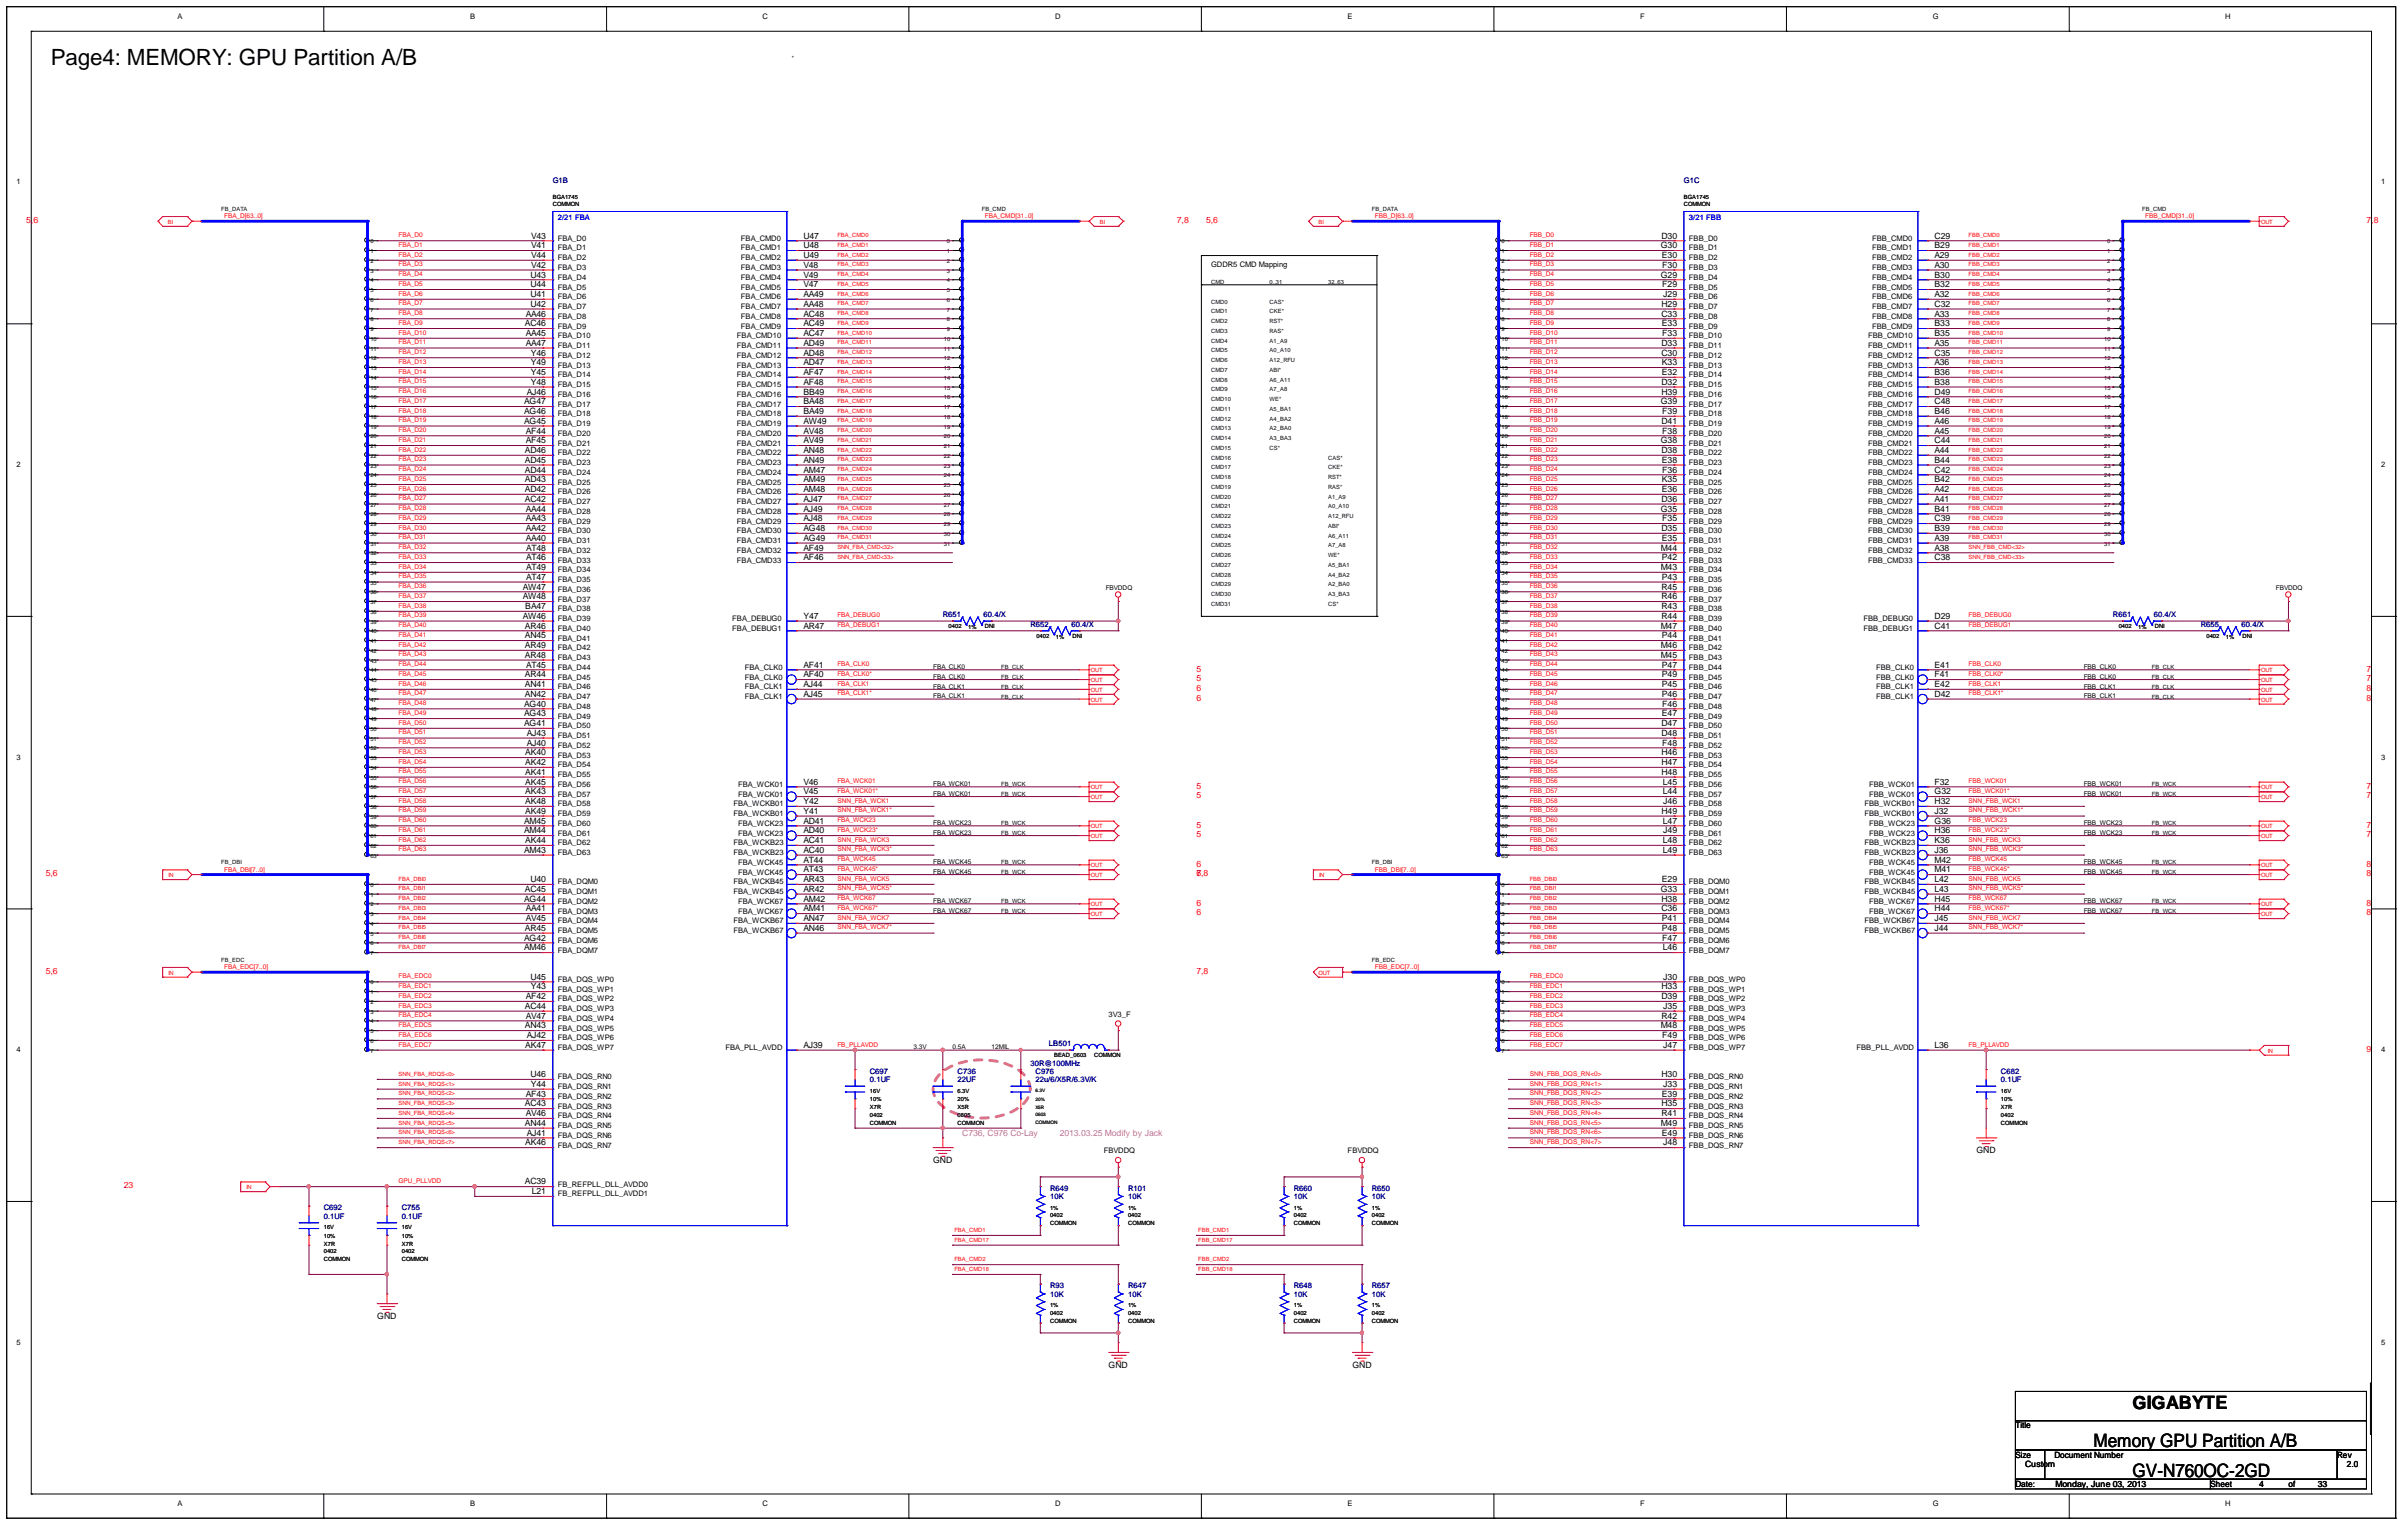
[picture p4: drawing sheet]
<svg xmlns="http://www.w3.org/2000/svg" width="282mm" height="179mm" viewBox="0 0 282 179" stroke-linecap="round" stroke-linejoin="round" font-family="sans-serif">
<defs><g id="words">
<text font-size="2.6" x="6" y="7.6">Page4: MEMORY: GPU Partition A/B</text>
<g font-size="2.2">
<text x="250" y="165.1">GIGABYTE</text>
<text x="245.4" y="169.7">Memory GPU Partition A/B</text>
<text x="250" y="173.1">GV-N760OC-2GD</text>
</g>
<g font-size="1" fill="#f00">
<text x="3.1" y="26.1">5,6</text>
<text x="137.9" y="26.1">7,8</text>
<text x="141.4" y="26.1">5,6</text>
<text x="277.4" y="26.1">7,8</text>
<text x="140.2" y="82.2">6</text>
<text x="140.2" y="81">6</text>
<text x="140.2" y="79.9">5</text>
<text x="140.2" y="78.7">5</text>
<text x="277.4" y="82.2">8</text>
<text x="277.4" y="81">8</text>
<text x="277.4" y="79.9">7</text>
<text x="277.4" y="78.7">7</text>
<text x="140.2" y="93.6">5</text>
<text x="140.2" y="92.4">5</text>
<text x="277.4" y="93.6">7</text>
<text x="277.4" y="92.4">7</text>
<text x="140.2" y="101.6">6</text>
<text x="140.2" y="98.2">5</text>
<text x="140.2" y="97">5</text>
<text x="277.4" y="101.6">8</text>
<text x="277.4" y="98.2">7</text>
<text x="277.4" y="97">7</text>
<text x="5.4" y="102.7">5,6</text>
<text x="140.2" y="107.3">6</text>
<text x="140.2" y="106.2">6</text>
<text x="140.2" y="102.7">6</text>
<text x="140.2" y="102.7">7,8</text>
<text x="277.4" y="107.3">8</text>
<text x="277.4" y="106.2">8</text>
<text x="277.4" y="102.7">8</text>
<text x="5.4" y="114.2">5,6</text>
<text x="140.2" y="114.2">7,8</text>
<text x="277.4" y="123.3">9</text>
<text x="14.5" y="139.3">23</text>
</g>
<g font-size="1">
<text x="62.3" y="29.1">V41</text>
<text x="62.3" y="28">V43</text>
<text x="94.2" y="29.1">U48</text>
<text x="94.2" y="28">U47</text>
<text x="194.7" y="29.1">G30</text>
<text x="194.8" y="28">D30</text>
<text x="226.8" y="29.1">B29</text>
<text x="226.8" y="28">C29</text>
<text x="62.2" y="36">U42</text>
<text x="62.2" y="34.8">U41</text>
<text x="62.2" y="33.7">U44</text>
<text x="62.2" y="32.5">U43</text>
<text x="62.3" y="31.4">V42</text>
<text x="62.3" y="30.2">V44</text>
<text x="94.2" y="36">AA48</text>
<text x="94.2" y="34.8">AA49</text>
<text x="94.2" y="33.7">V47</text>
<text x="94.2" y="32.5">V49</text>
<text x="94.2" y="31.4">V48</text>
<text x="94.2" y="30.2">U49</text>
<text x="194.7" y="32.5">G29</text>
<text x="194.8" y="36">H29</text>
<text x="194.8" y="30.2">E30</text>
<text x="194.8" y="33.7">F29</text>
<text x="194.8" y="31.4">F30</text>
<text x="195" y="34.8">J29</text>
<text x="226.8" y="36">C32</text>
<text x="226.8" y="34.8">A32</text>
<text x="226.8" y="33.7">B32</text>
<text x="226.8" y="32.5">B30</text>
<text x="226.8" y="31.4">A30</text>
<text x="226.8" y="30.2">A29</text>
<text x="61.5" y="38.3">AC46</text>
<text x="61.6" y="40.5">AA47</text>
<text x="61.6" y="39.4">AA45</text>
<text x="61.6" y="37.1">AA46</text>
<text x="62.2" y="41.7">Y46</text>
<text x="94.2" y="41.7">AD48</text>
<text x="94.2" y="40.5">AD49</text>
<text x="94.2" y="39.4">AC47</text>
<text x="94.2" y="38.3">AC49</text>
<text x="94.2" y="37.1">AC48</text>
<text x="194.8" y="41.7">C30</text>
<text x="194.8" y="40.5">D33</text>
<text x="194.8" y="37.1">C33</text>
<text x="194.8" y="38.3">E33</text>
<text x="194.8" y="39.4">F33</text>
<text x="226.8" y="41.7">C35</text>
<text x="226.8" y="40.5">A35</text>
<text x="226.8" y="39.4">B35</text>
<text x="226.8" y="38.3">B33</text>
<text x="226.8" y="37.1">A33</text>
<text x="61.4" y="47.4">AG47</text>
<text x="61.7" y="46.3">AJ46</text>
<text x="62.2" y="45.1">Y48</text>
<text x="62.2" y="44">Y45</text>
<text x="62.2" y="42.8">Y49</text>
<text x="94.2" y="47.4">BA48</text>
<text x="94.2" y="46.3">BB49</text>
<text x="94.2" y="45.1">AF48</text>
<text x="94.2" y="44">AF47</text>
<text x="94.2" y="42.8">AD47</text>
<text x="194.7" y="47.4">G39</text>
<text x="194.8" y="46.3">H39</text>
<text x="194.8" y="45.1">D32</text>
<text x="194.8" y="44">E32</text>
<text x="194.8" y="42.8">K33</text>
<text x="226.8" y="47.4">C48</text>
<text x="226.8" y="46.3">D49</text>
<text x="226.8" y="45.1">B38</text>
<text x="226.8" y="44">B36</text>
<text x="226.8" y="42.8">A36</text>
<text x="61.4" y="49.7">AG45</text>
<text x="61.4" y="48.5">AG46</text>
<text x="61.5" y="53.1">AD46</text>
<text x="61.6" y="52">AF45</text>
<text x="61.6" y="50.8">AF44</text>
<text x="94.2" y="53.1">AN48</text>
<text x="94.2" y="52">AV49</text>
<text x="94.2" y="50.8">AV48</text>
<text x="94.2" y="49.7">AW49</text>
<text x="94.2" y="48.5">BA49</text>
<text x="194.7" y="52">G38</text>
<text x="194.8" y="53.1">D38</text>
<text x="194.8" y="49.7">D41</text>
<text x="194.8" y="50.8">F38</text>
<text x="194.8" y="48.5">F39</text>
<text x="226.8" y="53.1">A44</text>
<text x="226.8" y="52">C44</text>
<text x="226.8" y="50.8">A45</text>
<text x="226.8" y="49.7">A46</text>
<text x="226.8" y="48.5">B46</text>
<text x="61.5" y="58.8">AC42</text>
<text x="61.5" y="57.7">AD42</text>
<text x="61.5" y="56.5">AD43</text>
<text x="61.5" y="55.4">AD44</text>
<text x="61.5" y="54.3">AD45</text>
<text x="61.6" y="60">AA44</text>
<text x="94.2" y="60">AJ49</text>
<text x="94.2" y="58.8">AJ47</text>
<text x="94.2" y="57.7">AM48</text>
<text x="94.2" y="56.5">AM49</text>
<text x="94.2" y="55.4">AM47</text>
<text x="94.2" y="54.3">AN49</text>
<text x="194.7" y="60">G35</text>
<text x="194.8" y="58.8">D36</text>
<text x="194.8" y="57.7">E36</text>
<text x="194.8" y="56.5">K35</text>
<text x="194.8" y="54.3">E38</text>
<text x="194.8" y="55.4">F36</text>
<text x="226.8" y="60">B41</text>
<text x="226.8" y="58.8">A41</text>
<text x="226.8" y="57.7">A42</text>
<text x="226.8" y="56.5">B42</text>
<text x="226.8" y="55.4">C42</text>
<text x="226.8" y="54.3">B44</text>
<text x="61.6" y="63.4">AA40</text>
<text x="61.6" y="62.3">AA42</text>
<text x="61.6" y="61.1">AA43</text>
<text x="61.7" y="65.7">AT46</text>
<text x="61.7" y="64.5">AT48</text>
<text x="94.2" y="65.7">AF46</text>
<text x="94.2" y="64.5">AF49</text>
<text x="94.2" y="63.4">AG49</text>
<text x="94.2" y="62.3">AG48</text>
<text x="94.2" y="61.1">AJ48</text>
<text x="194.7" y="64.5">M44</text>
<text x="194.8" y="62.3">D35</text>
<text x="194.8" y="65.7">P42</text>
<text x="194.8" y="63.4">E35</text>
<text x="194.8" y="61.1">F35</text>
<text x="226.8" y="65.7">C38</text>
<text x="226.8" y="64.5">A38</text>
<text x="226.8" y="63.4">A39</text>
<text x="226.8" y="62.3">B39</text>
<text x="226.8" y="61.1">C39</text>
<text x="61.3" y="70.3">AW48</text>
<text x="61.3" y="69.1">AW47</text>
<text x="61.6" y="71.4">BA47</text>
<text x="61.7" y="68">AT47</text>
<text x="61.7" y="66.8">AT49</text>
<text x="194.7" y="66.8">M43</text>
<text x="194.8" y="71.4">R43</text>
<text x="194.8" y="70.3">R46</text>
<text x="194.8" y="69.1">R45</text>
<text x="194.8" y="68">P43</text>
<text x="61.3" y="72.5">AW46</text>
<text x="61.5" y="77.1">AR48</text>
<text x="61.5" y="76">AR49</text>
<text x="61.5" y="74.8">AN45</text>
<text x="61.5" y="73.7">AR46</text>
<text x="94.2" y="73.7">AR47</text>
<text x="94.2" y="72.5">Y47</text>
<text x="194.7" y="77.1">M45</text>
<text x="194.7" y="76">M46</text>
<text x="194.7" y="73.7">M47</text>
<text x="194.8" y="72.5">R44</text>
<text x="194.8" y="74.8">P44</text>
<text x="226.8" y="73.7">C41</text>
<text x="226.8" y="72.5">D29</text>
<text x="61.4" y="84">AG43</text>
<text x="61.4" y="82.8">AG40</text>
<text x="61.5" y="81.7">AN42</text>
<text x="61.5" y="80.5">AN41</text>
<text x="61.5" y="79.4">AR44</text>
<text x="61.7" y="78.3">AT45</text>
<text x="94.2" y="81.7">AJ45</text>
<text x="94.2" y="80.5">AJ44</text>
<text x="94.2" y="79.4">AF40</text>
<text x="94.2" y="78.3">AF41</text>
<text x="194.8" y="84">E47</text>
<text x="194.8" y="81.7">P46</text>
<text x="194.8" y="80.5">P45</text>
<text x="194.8" y="79.4">P49</text>
<text x="194.8" y="78.3">P47</text>
<text x="194.8" y="82.8">F46</text>
<text x="226.8" y="81.7">D42</text>
<text x="226.8" y="80.5">E42</text>
<text x="226.8" y="79.4">F41</text>
<text x="226.8" y="78.3">E41</text>
<text x="61.4" y="85.1">AG41</text>
<text x="61.6" y="89.7">AK42</text>
<text x="61.6" y="88.5">AK40</text>
<text x="61.7" y="87.4">AJ40</text>
<text x="61.7" y="86.3">AJ43</text>
<text x="194.8" y="89.7">H47</text>
<text x="194.8" y="88.5">H46</text>
<text x="194.8" y="86.3">D48</text>
<text x="194.8" y="85.1">D47</text>
<text x="194.8" y="87.4">F48</text>
<text x="61.6" y="95.4">AK49</text>
<text x="61.6" y="94.3">AK48</text>
<text x="61.6" y="93.1">AK43</text>
<text x="61.6" y="92">AK45</text>
<text x="61.6" y="90.8">AK41</text>
<text x="94.2" y="95.4">Y41</text>
<text x="94.2" y="94.3">Y42</text>
<text x="94.2" y="93.1">V45</text>
<text x="94.2" y="92">V46</text>
<text x="194.8" y="95.4">H49</text>
<text x="194.8" y="90.8">H48</text>
<text x="194.9" y="93.1">L44</text>
<text x="194.9" y="92">L45</text>
<text x="195" y="94.3">J46</text>
<text x="226.8" y="95.4">J32</text>
<text x="226.8" y="94.3">H32</text>
<text x="226.8" y="93.1">G32</text>
<text x="226.8" y="92">F32</text>
<text x="61.4" y="100">AM43</text>
<text x="61.4" y="97.7">AM44</text>
<text x="61.4" y="96.5">AM45</text>
<text x="61.6" y="98.8">AK44</text>
<text x="94.2" y="101.1">AT44</text>
<text x="94.2" y="100">AC40</text>
<text x="94.2" y="98.8">AC41</text>
<text x="94.2" y="97.7">AD40</text>
<text x="94.2" y="96.5">AD41</text>
<text x="194.9" y="100">L49</text>
<text x="194.9" y="98.8">L48</text>
<text x="194.9" y="96.5">L47</text>
<text x="195" y="97.7">J49</text>
<text x="226.8" y="101.1">M42</text>
<text x="226.8" y="100">J36</text>
<text x="226.8" y="98.8">K36</text>
<text x="226.8" y="97.7">H36</text>
<text x="226.8" y="96.5">G36</text>
<text x="61.4" y="105.7">AG44</text>
<text x="61.5" y="104.5">AC45</text>
<text x="61.6" y="108">AV45</text>
<text x="61.6" y="106.8">AA41</text>
<text x="62.2" y="103.4">U40</text>
<text x="94.2" y="108">AN47</text>
<text x="94.2" y="106.8">AM41</text>
<text x="94.2" y="105.7">AM42</text>
<text x="94.2" y="104.5">AR42</text>
<text x="94.2" y="103.4">AR43</text>
<text x="94.2" y="102.3">AT43</text>
<text x="194.7" y="104.5">G33</text>
<text x="194.8" y="106.8">C36</text>
<text x="194.8" y="105.7">H38</text>
<text x="194.8" y="108">P41</text>
<text x="194.8" y="103.4">E29</text>
<text x="226.8" y="108">J45</text>
<text x="226.8" y="106.8">H44</text>
<text x="226.8" y="105.7">H45</text>
<text x="226.8" y="104.5">L43</text>
<text x="226.8" y="103.4">L42</text>
<text x="226.8" y="102.3">M41</text>
<text x="61.4" y="111.4">AM46</text>
<text x="61.4" y="110.3">AG42</text>
<text x="61.5" y="109.1">AR45</text>
<text x="94.2" y="109.1">AN46</text>
<text x="194.8" y="109.1">P48</text>
<text x="194.8" y="110.3">F47</text>
<text x="194.9" y="111.4">L46</text>
<text x="226.8" y="109.1">J44</text>
<text x="61.5" y="118.3">AC44</text>
<text x="61.6" y="119.4">AV47</text>
<text x="61.6" y="117.1">AF42</text>
<text x="62.2" y="114.8">U45</text>
<text x="62.2" y="116">Y43</text>
<text x="194.8" y="119.4">R42</text>
<text x="194.8" y="117.1">D39</text>
<text x="194.8" y="116">H33</text>
<text x="195" y="118.3">J35</text>
<text x="195" y="114.8">J30</text>
<text x="61.5" y="120.5">AN43</text>
<text x="61.6" y="122.8">AK47</text>
<text x="61.7" y="121.7">AJ42</text>
<text x="94.2" y="122.8">AJ39</text>
<text x="194.7" y="120.5">M48</text>
<text x="194.8" y="121.7">F49</text>
<text x="195" y="122.8">J47</text>
<text x="226.8" y="122.8">L36</text>
<text x="61.5" y="132">AN44</text>
<text x="61.5" y="129.7">AC43</text>
<text x="61.6" y="130.8">AV46</text>
<text x="61.6" y="128.5">AF43</text>
<text x="62.2" y="126.3">U46</text>
<text x="62.2" y="127.4">Y44</text>
<text x="194.7" y="132">M49</text>
<text x="194.8" y="130.8">R41</text>
<text x="194.8" y="129.7">H35</text>
<text x="194.8" y="126.3">H30</text>
<text x="194.8" y="128.5">E39</text>
<text x="195" y="127.4">J33</text>
<text x="61.6" y="134.3">AK46</text>
<text x="61.7" y="133.1">AJ41</text>
<text x="109.4" y="136.3">GND</text>
<text x="194.8" y="133.1">E49</text>
<text x="195" y="134.3">J48</text>
<text x="231.7" y="135.2">GND</text>
<text x="61.5" y="138.8">AC39</text>
<text x="62.3" y="140">L21</text>
<text x="44.2" y="154.6">GND</text>
<text x="129.9" y="160.3">GND</text>
<text x="158.5" y="160.3">GND</text>
<text x="236.2" y="167.4">Title</text>
<text x="236.2" y="170.8">Size</text>
<text x="237.4" y="172">Custom</text>
<text x="240.8" y="170.8">Document Number</text>
<text x="274" y="170.8">Rev</text>
<text x="275.1" y="172">2.0</text>
<text x="236.2" y="174.3">Date:</text>
<text x="240.9" y="174.3">Monday, June 03, 2013</text>
<text x="259.1" y="174.3">Sheet</text>
<text x="264.8" y="174.3">4</text>
<text x="268.2" y="174.3">of</text>
<text x="271.7" y="174.3">33</text>
</g>
<g font-size="1" fill="#f0f">
<text x="112.8" y="133.1">C736, C976 Co-Lay</text>
<text x="124.2" y="133.1">2013.03.25 Modify by Jack</text>
</g>
<g font-size=".9">
<text x="20.8" y="2.2">A</text>
<text x="55.1" y="2.2">B</text>
<text x="89.4" y="2.2">C</text>
<text x="123.7" y="2.2">D</text>
<text x="158" y="2.2">E</text>
<text x="192.3" y="2.2">F</text>
<text x="226.5" y="2.2">G</text>
<text x="260.8" y="2.2">H</text>
<text x="1.9" y="21.6">1</text>
<text x="279.1" y="21.6">1</text>
<text x="65.4" y="29.4">FBA_D1</text>
<text x="65.4" y="28.2">FBA_D0</text>
<text x="86.8" y="29.4">FBA_CMD1</text>
<text x="86.8" y="28.2">FBA_CMD0</text>
<text x="198" y="29.4">FBB_D1</text>
<text x="198" y="28.2">FBB_D0</text>
<text x="219.4" y="29.4">FBB_CMD1</text>
<text x="219.4" y="28.2">FBB_CMD0</text>
<text x="65.4" y="35.1">FBA_D6</text>
<text x="65.4" y="33.9">FBA_D5</text>
<text x="65.4" y="32.8">FBA_D4</text>
<text x="65.4" y="31.6">FBA_D3</text>
<text x="65.4" y="30.5">FBA_D2</text>
<text x="86.8" y="35.1">FBA_CMD6</text>
<text x="86.8" y="33.9">FBA_CMD5</text>
<text x="86.8" y="32.8">FBA_CMD4</text>
<text x="86.8" y="31.6">FBA_CMD3</text>
<text x="86.8" y="30.5">FBA_CMD2</text>
<text x="142" y="31.3">GDDR5 CMD Mapping</text>
<text x="198" y="35.1">FBB_D6</text>
<text x="198" y="33.9">FBB_D5</text>
<text x="198" y="32.8">FBB_D4</text>
<text x="198" y="31.6">FBB_D3</text>
<text x="198" y="30.5">FBB_D2</text>
<text x="219.4" y="35.1">FBB_CMD6</text>
<text x="219.4" y="33.9">FBB_CMD5</text>
<text x="219.4" y="32.8">FBB_CMD4</text>
<text x="219.4" y="31.6">FBB_CMD3</text>
<text x="219.4" y="30.5">FBB_CMD2</text>
<text x="65.4" y="41.9">FBA_D12</text>
<text x="65.4" y="40.8">FBA_D11</text>
<text x="65.4" y="39.6">FBA_D10</text>
<text x="65.4" y="38.5">FBA_D9</text>
<text x="65.4" y="37.4">FBA_D8</text>
<text x="65.4" y="36.2">FBA_D7</text>
<text x="86.4" y="41.9">FBA_CMD12</text>
<text x="86.4" y="40.8">FBA_CMD11</text>
<text x="86.4" y="39.6">FBA_CMD10</text>
<text x="86.8" y="38.5">FBA_CMD9</text>
<text x="86.8" y="37.4">FBA_CMD8</text>
<text x="86.8" y="36.2">FBA_CMD7</text>
<text x="198" y="41.9">FBB_D12</text>
<text x="198" y="40.8">FBB_D11</text>
<text x="198" y="39.6">FBB_D10</text>
<text x="198" y="38.5">FBB_D9</text>
<text x="198" y="37.4">FBB_D8</text>
<text x="198" y="36.2">FBB_D7</text>
<text x="219" y="41.9">FBB_CMD12</text>
<text x="219" y="40.8">FBB_CMD11</text>
<text x="219" y="39.6">FBB_CMD10</text>
<text x="219.4" y="38.5">FBB_CMD9</text>
<text x="219.4" y="37.4">FBB_CMD8</text>
<text x="219.4" y="36.2">FBB_CMD7</text>
<text x="65.4" y="47.6">FBA_D17</text>
<text x="65.4" y="46.5">FBA_D16</text>
<text x="65.4" y="45.4">FBA_D15</text>
<text x="65.4" y="44.2">FBA_D14</text>
<text x="65.4" y="43.1">FBA_D13</text>
<text x="86.4" y="47.6">FBA_CMD17</text>
<text x="86.4" y="46.5">FBA_CMD16</text>
<text x="86.4" y="45.4">FBA_CMD15</text>
<text x="86.4" y="44.2">FBA_CMD14</text>
<text x="86.4" y="43.1">FBA_CMD13</text>
<text x="198" y="47.6">FBB_D17</text>
<text x="198" y="46.5">FBB_D16</text>
<text x="198" y="45.4">FBB_D15</text>
<text x="198" y="44.2">FBB_D14</text>
<text x="198" y="43.1">FBB_D13</text>
<text x="219" y="47.6">FBB_CMD17</text>
<text x="219" y="46.5">FBB_CMD16</text>
<text x="219" y="45.4">FBB_CMD15</text>
<text x="219" y="44.2">FBB_CMD14</text>
<text x="219" y="43.1">FBB_CMD13</text>
<text x="65.4" y="53.4">FBA_D22</text>
<text x="65.4" y="52.2">FBA_D21</text>
<text x="65.4" y="51.1">FBA_D20</text>
<text x="65.4" y="49.9">FBA_D19</text>
<text x="65.4" y="48.8">FBA_D18</text>
<text x="86.4" y="53.4">FBA_CMD22</text>
<text x="86.4" y="52.2">FBA_CMD21</text>
<text x="86.4" y="51.1">FBA_CMD20</text>
<text x="86.4" y="49.9">FBA_CMD19</text>
<text x="86.4" y="48.8">FBA_CMD18</text>
<text x="198" y="53.4">FBB_D22</text>
<text x="198" y="52.2">FBB_D21</text>
<text x="198" y="51.1">FBB_D20</text>
<text x="198" y="49.9">FBB_D19</text>
<text x="198" y="48.8">FBB_D18</text>
<text x="219" y="53.4">FBB_CMD22</text>
<text x="219" y="52.2">FBB_CMD21</text>
<text x="219" y="51.1">FBB_CMD20</text>
<text x="219" y="49.9">FBB_CMD19</text>
<text x="219" y="48.8">FBB_CMD18</text>
<text x="1.9" y="54.8">2</text>
<text x="65.4" y="59.1">FBA_D27</text>
<text x="65.4" y="57.9">FBA_D26</text>
<text x="65.4" y="56.8">FBA_D25</text>
<text x="65.4" y="55.6">FBA_D24</text>
<text x="65.4" y="54.5">FBA_D23</text>
<text x="86.4" y="59.1">FBA_CMD27</text>
<text x="86.4" y="57.9">FBA_CMD26</text>
<text x="86.4" y="56.8">FBA_CMD25</text>
<text x="86.4" y="55.6">FBA_CMD24</text>
<text x="86.4" y="54.5">FBA_CMD23</text>
<text x="198" y="59.1">FBB_D27</text>
<text x="198" y="57.9">FBB_D26</text>
<text x="198" y="56.8">FBB_D25</text>
<text x="198" y="55.6">FBB_D24</text>
<text x="198" y="54.5">FBB_D23</text>
<text x="219" y="59.1">FBB_CMD27</text>
<text x="219" y="57.9">FBB_CMD26</text>
<text x="219" y="56.8">FBB_CMD25</text>
<text x="219" y="55.6">FBB_CMD24</text>
<text x="219" y="54.5">FBB_CMD23</text>
<text x="279.1" y="54.8">2</text>
<text x="65.4" y="65.9">FBA_D33</text>
<text x="65.4" y="64.8">FBA_D32</text>
<text x="65.4" y="63.7">FBA_D31</text>
<text x="65.4" y="62.5">FBA_D30</text>
<text x="65.4" y="61.4">FBA_D29</text>
<text x="65.4" y="60.2">FBA_D28</text>
<text x="86.4" y="65.9">FBA_CMD33</text>
<text x="86.4" y="64.8">FBA_CMD32</text>
<text x="86.4" y="63.7">FBA_CMD31</text>
<text x="86.4" y="62.5">FBA_CMD30</text>
<text x="86.4" y="61.4">FBA_CMD29</text>
<text x="86.4" y="60.2">FBA_CMD28</text>
<text x="198" y="65.9">FBB_D33</text>
<text x="198" y="64.8">FBB_D32</text>
<text x="198" y="63.7">FBB_D31</text>
<text x="198" y="62.5">FBB_D30</text>
<text x="198" y="61.4">FBB_D29</text>
<text x="198" y="60.2">FBB_D28</text>
<text x="219" y="65.9">FBB_CMD33</text>
<text x="219" y="64.8">FBB_CMD32</text>
<text x="219" y="63.7">FBB_CMD31</text>
<text x="219" y="62.5">FBB_CMD30</text>
<text x="219" y="61.4">FBB_CMD29</text>
<text x="219" y="60.2">FBB_CMD28</text>
<text x="65.4" y="71.7">FBA_D38</text>
<text x="65.4" y="70.5">FBA_D37</text>
<text x="65.4" y="69.4">FBA_D36</text>
<text x="65.4" y="68.2">FBA_D35</text>
<text x="65.4" y="67.1">FBA_D34</text>
<text x="198" y="71.7">FBB_D38</text>
<text x="198" y="70.5">FBB_D37</text>
<text x="198" y="69.4">FBB_D36</text>
<text x="198" y="68.2">FBB_D35</text>
<text x="198" y="67.1">FBB_D34</text>
<text x="65.4" y="77.4">FBA_D43</text>
<text x="65.4" y="76.2">FBA_D42</text>
<text x="65.4" y="75.1">FBA_D41</text>
<text x="65.4" y="73.9">FBA_D40</text>
<text x="65.4" y="72.8">FBA_D39</text>
<text x="85.8" y="73.9">FBA_DEBUG1</text>
<text x="85.8" y="72.8">FBA_DEBUG0</text>
<text x="198" y="77.4">FBB_D43</text>
<text x="198" y="76.2">FBB_D42</text>
<text x="198" y="75.1">FBB_D41</text>
<text x="198" y="73.9">FBB_D40</text>
<text x="198" y="72.8">FBB_D39</text>
<text x="218.4" y="73.9">FBB_DEBUG1</text>
<text x="218.4" y="72.8">FBB_DEBUG0</text>
<text x="65.4" y="83.1">FBA_D48</text>
<text x="65.4" y="81.9">FBA_D47</text>
<text x="65.4" y="80.8">FBA_D46</text>
<text x="65.4" y="79.7">FBA_D45</text>
<text x="65.4" y="78.5">FBA_D44</text>
<text x="87.3" y="81.9">FBA_CLK1</text>
<text x="87.3" y="80.8">FBA_CLK1</text>
<text x="87.3" y="79.7">FBA_CLK0</text>
<text x="87.3" y="78.5">FBA_CLK0</text>
<text x="198" y="83.1">FBB_D48</text>
<text x="198" y="81.9">FBB_D47</text>
<text x="198" y="80.8">FBB_D46</text>
<text x="198" y="79.7">FBB_D45</text>
<text x="198" y="78.5">FBB_D44</text>
<text x="219.9" y="81.9">FBB_CLK1</text>
<text x="219.9" y="80.8">FBB_CLK1</text>
<text x="219.9" y="79.7">FBB_CLK0</text>
<text x="219.9" y="78.5">FBB_CLK0</text>
<text x="1.9" y="89.1">3</text>
<text x="65.4" y="89.9">FBA_D54</text>
<text x="65.4" y="88.8">FBA_D53</text>
<text x="65.4" y="87.7">FBA_D52</text>
<text x="65.4" y="86.5">FBA_D51</text>
<text x="65.4" y="85.4">FBA_D50</text>
<text x="65.4" y="84.2">FBA_D49</text>
<text x="198" y="89.9">FBB_D54</text>
<text x="198" y="88.8">FBB_D53</text>
<text x="198" y="87.7">FBB_D52</text>
<text x="198" y="86.5">FBB_D51</text>
<text x="198" y="85.4">FBB_D50</text>
<text x="198" y="84.2">FBB_D49</text>
<text x="279.1" y="89.1">3</text>
<text x="65.4" y="95.7">FBA_D59</text>
<text x="65.4" y="94.5">FBA_D58</text>
<text x="65.4" y="93.4">FBA_D57</text>
<text x="65.4" y="92.2">FBA_D56</text>
<text x="65.4" y="91.1">FBA_D55</text>
<text x="86" y="95.7">FBA_WCKB01</text>
<text x="86" y="94.5">FBA_WCKB01</text>
<text x="86.5" y="93.4">FBA_WCK01</text>
<text x="86.5" y="92.2">FBA_WCK01</text>
<text x="198" y="95.7">FBB_D59</text>
<text x="198" y="94.5">FBB_D58</text>
<text x="198" y="93.4">FBB_D57</text>
<text x="198" y="92.2">FBB_D56</text>
<text x="198" y="91.1">FBB_D55</text>
<text x="218.5" y="95.7">FBB_WCKB01</text>
<text x="218.5" y="94.5">FBB_WCKB01</text>
<text x="219.1" y="93.4">FBB_WCK01</text>
<text x="219.1" y="92.2">FBB_WCK01</text>
<text x="65.4" y="100.2">FBA_D63</text>
<text x="65.4" y="99.1">FBA_D62</text>
<text x="65.4" y="97.9">FBA_D61</text>
<text x="65.4" y="96.8">FBA_D60</text>
<text x="86" y="100.2">FBA_WCKB23</text>
<text x="86" y="99.1">FBA_WCKB23</text>
<text x="86.5" y="101.4">FBA_WCK45</text>
<text x="86.5" y="97.9">FBA_WCK23</text>
<text x="86.5" y="96.8">FBA_WCK23</text>
<text x="198" y="100.2">FBB_D63</text>
<text x="198" y="99.1">FBB_D62</text>
<text x="198" y="97.9">FBB_D61</text>
<text x="198" y="96.8">FBB_D60</text>
<text x="218.5" y="100.2">FBB_WCKB23</text>
<text x="218.5" y="99.1">FBB_WCKB23</text>
<text x="219.1" y="101.4">FBB_WCK45</text>
<text x="219.1" y="97.9">FBB_WCK23</text>
<text x="219.1" y="96.8">FBB_WCK23</text>
<text x="65.4" y="107.1">FBA_DQM3</text>
<text x="65.4" y="105.9">FBA_DQM2</text>
<text x="65.4" y="104.8">FBA_DQM1</text>
<text x="65.4" y="103.7">FBA_DQM0</text>
<text x="86" y="104.8">FBA_WCKB45</text>
<text x="86" y="103.7">FBA_WCKB45</text>
<text x="86.5" y="107.1">FBA_WCK67</text>
<text x="86.5" y="105.9">FBA_WCK67</text>
<text x="86.5" y="102.5">FBA_WCK45</text>
<text x="198" y="107.1">FBB_DQM3</text>
<text x="198" y="105.9">FBB_DQM2</text>
<text x="198" y="104.8">FBB_DQM1</text>
<text x="198" y="103.7">FBB_DQM0</text>
<text x="218.5" y="104.8">FBB_WCKB45</text>
<text x="218.5" y="103.7">FBB_WCKB45</text>
<text x="219.1" y="107.1">FBB_WCK67</text>
<text x="219.1" y="105.9">FBB_WCK67</text>
<text x="219.1" y="102.5">FBB_WCK45</text>
<text x="65.4" y="111.7">FBA_DQM7</text>
<text x="65.4" y="110.5">FBA_DQM6</text>
<text x="65.4" y="109.4">FBA_DQM5</text>
<text x="65.4" y="108.2">FBA_DQM4</text>
<text x="86" y="109.4">FBA_WCKB67</text>
<text x="86" y="108.2">FBA_WCKB67</text>
<text x="198" y="111.7">FBB_DQM7</text>
<text x="198" y="110.5">FBB_DQM6</text>
<text x="198" y="109.4">FBB_DQM5</text>
<text x="198" y="108.2">FBB_DQM4</text>
<text x="218.5" y="109.4">FBB_WCKB67</text>
<text x="218.5" y="108.2">FBB_WCKB67</text>
<text x="65.4" y="119.7">FBA_DQS_WP4</text>
<text x="65.4" y="118.5">FBA_DQS_WP3</text>
<text x="65.4" y="117.4">FBA_DQS_WP2</text>
<text x="65.4" y="116.2">FBA_DQS_WP1</text>
<text x="65.4" y="115.1">FBA_DQS_WP0</text>
<text x="129.9" y="119.2">3V3_F</text>
<text x="198" y="119.7">FBB_DQS_WP4</text>
<text x="198" y="118.5">FBB_DQS_WP3</text>
<text x="198" y="117.4">FBB_DQS_WP2</text>
<text x="198" y="116.2">FBB_DQS_WP1</text>
<text x="198" y="115.1">FBB_DQS_WP0</text>
<text x="1.9" y="123.3">4</text>
<text x="65.4" y="123.1">FBA_DQS_WP7</text>
<text x="65.4" y="121.9">FBA_DQS_WP6</text>
<text x="65.4" y="120.8">FBA_DQS_WP5</text>
<text x="85" y="123.1">FBA_PLL_AVDD</text>
<text x="198" y="123.1">FBB_DQS_WP7</text>
<text x="198" y="121.9">FBB_DQS_WP6</text>
<text x="198" y="120.8">FBB_DQS_WP5</text>
<text x="217.6" y="123.1">FBB_PLL_AVDD</text>
<text x="279.1" y="123.3">4</text>
<text x="65.4" y="131.1">FBA_DQS_RN4</text>
<text x="65.4" y="129.9">FBA_DQS_RN3</text>
<text x="65.4" y="128.8">FBA_DQS_RN2</text>
<text x="65.4" y="127.7">FBA_DQS_RN1</text>
<text x="65.4" y="126.5">FBA_DQS_RN0</text>
<text x="198" y="131.1">FBB_DQS_RN4</text>
<text x="198" y="129.9">FBB_DQS_RN3</text>
<text x="198" y="128.8">FBB_DQS_RN2</text>
<text x="198" y="127.7">FBB_DQS_RN1</text>
<text x="198" y="126.5">FBB_DQS_RN0</text>
<text x="65.4" y="134.5">FBA_DQS_RN7</text>
<text x="65.4" y="133.4">FBA_DQS_RN6</text>
<text x="65.4" y="132.2">FBA_DQS_RN5</text>
<text x="129.4" y="135.2">FBVDDQ</text>
<text x="158" y="135.2">FBVDDQ</text>
<text x="198" y="134.5">FBB_DQS_RN7</text>
<text x="198" y="133.4">FBB_DQS_RN6</text>
<text x="198" y="132.2">FBB_DQS_RN5</text>
<text x="65.4" y="140.2">FB_REFPLL_DLL_AVDD1</text>
<text x="65.4" y="139.1">FB_REFPLL_DLL_AVDD0</text>
<text x="1.9" y="157.6">5</text>
<text x="279.1" y="157.6">5</text>
<text x="20.8" y="176.5">A</text>
<text x="55.1" y="176.5">B</text>
<text x="89.4" y="176.5">C</text>
<text x="123.7" y="176.5">D</text>
<text x="158" y="176.5">E</text>
<text x="192.3" y="176.5">F</text>
<text x="226.5" y="176.5">G</text>
<text x="260.8" y="176.5">H</text>
</g>
<g font-size=".9" fill="#000080">
<text x="64.8" y="21.5">G1B</text>
<text x="197.4" y="21.5">G1C</text>
<text x="110.5" y="72.3">R651</text>
<text x="115.3" y="72.3">60.4/X</text>
<text x="120.8" y="73.5">R652</text>
<text x="125.6" y="73.5">60.4/X</text>
<text x="247.7" y="72.3">R661</text>
<text x="252.5" y="72.3">60.4/X</text>
<text x="258" y="73.5">R655</text>
<text x="262.7" y="73.5">60.4/X</text>
<text x="102" y="125.8">C697</text>
<text x="112.2" y="125.8">C736</text>
<text x="120.8" y="124.9">30R@100MHz</text>
<text x="121.4" y="125.8">C976</text>
<text x="123" y="122.6">LB501</text>
<text x="234.6" y="125.8">C682</text>
<text x="102" y="126.9">0.1UF</text>
<text x="112.2" y="126.9">22UF</text>
<text x="121.4" y="126.9">22u/6/X5R/6.3V/K</text>
<text x="234.6" y="126.9">0.1UF</text>
<text x="38" y="141.8">C692</text>
<text x="38" y="142.9">0.1UF</text>
<text x="47.1" y="141.8">C755</text>
<text x="47.1" y="142.9">0.1UF</text>
<text x="123.1" y="139.6">R649</text>
<text x="123.1" y="140.6">10K</text>
<text x="132.2" y="139.6">R101</text>
<text x="132.2" y="140.6">10K</text>
<text x="151.7" y="139.6">R660</text>
<text x="151.7" y="140.6">10K</text>
<text x="160.8" y="139.6">R650</text>
<text x="160.8" y="140.6">10K</text>
<text x="123.1" y="151">R93</text>
<text x="123.1" y="152">10K</text>
<text x="132.2" y="151">R647</text>
<text x="132.2" y="152">10K</text>
<text x="151.7" y="151">R648</text>
<text x="151.7" y="152">10K</text>
<text x="160.8" y="151">R657</text>
<text x="160.8" y="152">10K</text>
</g>
<g font-size=".9" fill="#00f">
<text x="65.4" y="25.8">2/21 FBA</text>
<text x="198" y="25.8">3/21 FBB</text>
</g>
<g font-size=".8" fill="#f00">
<text x="26.3" y="25.6">FBA_D[63..0]</text>
<text x="46.7" y="27.8">FBA_D0</text>
<text x="46.7" y="28.9">FBA_D1</text>
<text x="115.4" y="25.6">FBA_CMD[31..0]</text>
<text x="161.1" y="25.6">FBB_D[63..0]</text>
<text x="179.3" y="27.8">FBB_D0</text>
<text x="179.3" y="28.9">FBB_D1</text>
<text x="251.4" y="25.6">FBB_CMD[31..0]</text>
<text x="46.7" y="30.1">FBA_D2</text>
<text x="46.7" y="31.2">FBA_D3</text>
<text x="46.7" y="32.4">FBA_D4</text>
<text x="46.7" y="33.5">FBA_D5</text>
<text x="46.7" y="34.7">FBA_D6</text>
<text x="46.7" y="35.8">FBA_D7</text>
<text x="179.3" y="30.1">FBB_D2</text>
<text x="179.3" y="31.2">FBB_D3</text>
<text x="179.3" y="32.4">FBB_D4</text>
<text x="179.3" y="33.5">FBB_D5</text>
<text x="179.3" y="34.7">FBB_D6</text>
<text x="179.3" y="35.8">FBB_D7</text>
<text x="46.7" y="39.2">FBA_D10</text>
<text x="46.7" y="40.4">FBA_D11</text>
<text x="46.7" y="41.5">FBA_D12</text>
<text x="46.7" y="36.9">FBA_D8</text>
<text x="46.7" y="38.1">FBA_D9</text>
<text x="179.3" y="39.2">FBB_D10</text>
<text x="179.3" y="40.4">FBB_D11</text>
<text x="179.3" y="41.5">FBB_D12</text>
<text x="179.3" y="36.9">FBB_D8</text>
<text x="179.3" y="38.1">FBB_D9</text>
<text x="46.7" y="42.7">FBA_D13</text>
<text x="46.7" y="43.8">FBA_D14</text>
<text x="46.7" y="44.9">FBA_D15</text>
<text x="46.7" y="46.1">FBA_D16</text>
<text x="46.7" y="47.2">FBA_D17</text>
<text x="179.3" y="42.7">FBB_D13</text>
<text x="179.3" y="43.8">FBB_D14</text>
<text x="179.3" y="44.9">FBB_D15</text>
<text x="179.3" y="46.1">FBB_D16</text>
<text x="179.3" y="47.2">FBB_D17</text>
<text x="46.7" y="48.4">FBA_D18</text>
<text x="46.7" y="49.5">FBA_D19</text>
<text x="46.7" y="50.7">FBA_D20</text>
<text x="46.7" y="51.8">FBA_D21</text>
<text x="46.7" y="52.9">FBA_D22</text>
<text x="179.3" y="48.4">FBB_D18</text>
<text x="179.3" y="49.5">FBB_D19</text>
<text x="179.3" y="50.7">FBB_D20</text>
<text x="179.3" y="51.8">FBB_D21</text>
<text x="179.3" y="52.9">FBB_D22</text>
<text x="46.7" y="54.1">FBA_D23</text>
<text x="46.7" y="55.2">FBA_D24</text>
<text x="46.7" y="56.4">FBA_D25</text>
<text x="46.7" y="57.5">FBA_D26</text>
<text x="46.7" y="58.7">FBA_D27</text>
<text x="46.7" y="59.8">FBA_D28</text>
<text x="179.3" y="54.1">FBB_D23</text>
<text x="179.3" y="55.2">FBB_D24</text>
<text x="179.3" y="56.4">FBB_D25</text>
<text x="179.3" y="57.5">FBB_D26</text>
<text x="179.3" y="58.7">FBB_D27</text>
<text x="179.3" y="59.8">FBB_D28</text>
<text x="46.7" y="60.9">FBA_D29</text>
<text x="46.7" y="62.1">FBA_D30</text>
<text x="46.7" y="63.2">FBA_D31</text>
<text x="46.7" y="64.4">FBA_D32</text>
<text x="46.7" y="65.5">FBA_D33</text>
<text x="179.3" y="60.9">FBB_D29</text>
<text x="179.3" y="62.1">FBB_D30</text>
<text x="179.3" y="63.2">FBB_D31</text>
<text x="179.3" y="64.4">FBB_D32</text>
<text x="179.3" y="65.5">FBB_D33</text>
<text x="46.7" y="66.7">FBA_D34</text>
<text x="46.7" y="67.8">FBA_D35</text>
<text x="46.7" y="68.9">FBA_D36</text>
<text x="46.7" y="70.1">FBA_D37</text>
<text x="46.7" y="71.2">FBA_D38</text>
<text x="179.3" y="66.7">FBB_D34</text>
<text x="179.3" y="67.8">FBB_D35</text>
<text x="179.3" y="68.9">FBB_D36</text>
<text x="179.3" y="70.1">FBB_D37</text>
<text x="179.3" y="71.2">FBB_D38</text>
<text x="46.7" y="72.4">FBA_D39</text>
<text x="46.7" y="73.5">FBA_D40</text>
<text x="46.7" y="74.7">FBA_D41</text>
<text x="46.7" y="75.8">FBA_D42</text>
<text x="46.7" y="76.9">FBA_D43</text>
<text x="98.2" y="72.4">FBA_DEBUG0</text>
<text x="98.2" y="73.5">FBA_DEBUG1</text>
<text x="179.3" y="72.4">FBB_D39</text>
<text x="179.3" y="73.5">FBB_D40</text>
<text x="179.3" y="74.7">FBB_D41</text>
<text x="179.3" y="75.8">FBB_D42</text>
<text x="179.3" y="76.9">FBB_D43</text>
<text x="230.7" y="72.4">FBB_DEBUG0</text>
<text x="230.7" y="73.5">FBB_DEBUG1</text>
<text x="46.7" y="78.1">FBA_D44</text>
<text x="46.7" y="79.2">FBA_D45</text>
<text x="46.7" y="80.4">FBA_D46</text>
<text x="46.7" y="81.5">FBA_D47</text>
<text x="46.7" y="82.7">FBA_D48</text>
<text x="46.7" y="83.8">FBA_D49</text>
<text x="98.2" y="78.1">FBA_CLK0</text>
<text x="98.2" y="79.2">FBA_CLK0*</text>
<text x="98.2" y="80.4">FBA_CLK1</text>
<text x="98.2" y="81.5">FBA_CLK1*</text>
<text x="179.3" y="78.1">FBB_D44</text>
<text x="179.3" y="79.2">FBB_D45</text>
<text x="179.3" y="80.4">FBB_D46</text>
<text x="179.3" y="81.5">FBB_D47</text>
<text x="179.3" y="82.7">FBB_D48</text>
<text x="179.3" y="83.8">FBB_D49</text>
<text x="230.7" y="78.1">FBB_CLK0</text>
<text x="230.7" y="79.2">FBB_CLK0*</text>
<text x="230.7" y="80.4">FBB_CLK1</text>
<text x="230.7" y="81.5">FBB_CLK1*</text>
<text x="46.7" y="84.9">FBA_D50</text>
<text x="46.7" y="86.1">FBA_D51</text>
<text x="46.7" y="87.2">FBA_D52</text>
<text x="46.7" y="88.4">FBA_D53</text>
<text x="46.7" y="89.5">FBA_D54</text>
<text x="179.3" y="84.9">FBB_D50</text>
<text x="179.3" y="86.1">FBB_D51</text>
<text x="179.3" y="87.2">FBB_D52</text>
<text x="179.3" y="88.4">FBB_D53</text>
<text x="179.3" y="89.5">FBB_D54</text>
<text x="46.7" y="90.7">FBA_D55</text>
<text x="46.7" y="91.8">FBA_D56</text>
<text x="46.7" y="92.9">FBA_D57</text>
<text x="46.7" y="94.1">FBA_D58</text>
<text x="46.7" y="95.2">FBA_D59</text>
<text x="98.2" y="91.8">FBA_WCK01</text>
<text x="98.2" y="92.9">FBA_WCK01*</text>
<text x="98.2" y="94.1">SNN_FBA_WCK1</text>
<text x="98.2" y="95.2">SNN_FBA_WCK1*</text>
<text x="179.3" y="90.7">FBB_D55</text>
<text x="179.3" y="91.8">FBB_D56</text>
<text x="179.3" y="92.9">FBB_D57</text>
<text x="179.3" y="94.1">FBB_D58</text>
<text x="179.3" y="95.2">FBB_D59</text>
<text x="230.7" y="91.8">FBB_WCK01</text>
<text x="230.7" y="92.9">FBB_WCK01*</text>
<text x="230.7" y="94.1">SNN_FBB_WCK1</text>
<text x="230.7" y="95.2">SNN_FBB_WCK1*</text>
<text x="46.7" y="96.4">FBA_D60</text>
<text x="46.7" y="97.5">FBA_D61</text>
<text x="46.7" y="98.7">FBA_D62</text>
<text x="46.7" y="99.8">FBA_D63</text>
<text x="98.2" y="96.4">FBA_WCK23</text>
<text x="98.2" y="97.5">FBA_WCK23*</text>
<text x="98.2" y="100.9">FBA_WCK45</text>
<text x="98.2" y="98.7">SNN_FBA_WCK3</text>
<text x="98.2" y="99.8">SNN_FBA_WCK3*</text>
<text x="179.3" y="96.4">FBB_D60</text>
<text x="179.3" y="97.5">FBB_D61</text>
<text x="179.3" y="98.7">FBB_D62</text>
<text x="179.3" y="99.8">FBB_D63</text>
<text x="230.7" y="96.4">FBB_WCK23</text>
<text x="230.7" y="97.5">FBB_WCK23*</text>
<text x="230.7" y="100.9">FBB_WCK45</text>
<text x="230.7" y="98.7">SNN_FBB_WCK3</text>
<text x="230.7" y="99.8">SNN_FBB_WCK3*</text>
<text x="26.3" y="102.2">FBA_DBI[7..0]</text>
<text x="98.2" y="102.1">FBA_WCK45*</text>
<text x="98.2" y="105.5">FBA_WCK67</text>
<text x="98.2" y="106.7">FBA_WCK67*</text>
<text x="98.2" y="103.2">SNN_FBA_WCK5</text>
<text x="98.2" y="104.4">SNN_FBA_WCK5*</text>
<text x="98.2" y="107.8">SNN_FBA_WCK7</text>
<text x="161.1" y="102.2">FBB_DBI[7..0]</text>
<text x="230.7" y="102.1">FBB_WCK45*</text>
<text x="230.7" y="105.5">FBB_WCK67</text>
<text x="230.7" y="106.7">FBB_WCK67*</text>
<text x="230.7" y="103.2">SNN_FBB_WCK5</text>
<text x="230.7" y="104.4">SNN_FBB_WCK5*</text>
<text x="230.7" y="107.8">SNN_FBB_WCK7</text>
<text x="26.3" y="113.6">FBA_EDC[7..0]</text>
<text x="98.2" y="108.9">SNN_FBA_WCK7*</text>
<text x="161.1" y="113.6">FBB_EDC[7..0]</text>
<text x="230.7" y="108.9">SNN_FBB_WCK7*</text>
<text x="46.7" y="114.7">FBA_EDC0</text>
<text x="46.7" y="115.8">FBA_EDC1</text>
<text x="46.7" y="116.9">FBA_EDC2</text>
<text x="46.7" y="118.1">FBA_EDC3</text>
<text x="46.7" y="119.2">FBA_EDC4</text>
<text x="179.3" y="114.7">FBB_EDC0</text>
<text x="179.3" y="115.8">FBB_EDC1</text>
<text x="179.3" y="116.9">FBB_EDC2</text>
<text x="179.3" y="118.1">FBB_EDC3</text>
<text x="179.3" y="119.2">FBB_EDC4</text>
<text x="46.7" y="120.4">FBA_EDC5</text>
<text x="46.7" y="121.5">FBA_EDC6</text>
<text x="46.7" y="122.7">FBA_EDC7</text>
<text x="98.2" y="122.7">FB_PLLAVDD</text>
<text x="179.3" y="120.4">FBB_EDC5</text>
<text x="179.3" y="121.5">FBB_EDC6</text>
<text x="179.3" y="122.7">FBB_EDC7</text>
<text x="230.7" y="122.7">FB_PLLAVDD</text>
<text x="179.3" y="126.1">SNN_FBB_DQS_RN&lt;0&gt;</text>
<text x="179.3" y="127.2">SNN_FBB_DQS_RN&lt;1&gt;</text>
<text x="179.3" y="128.4">SNN_FBB_DQS_RN&lt;2&gt;</text>
<text x="179.3" y="129.5">SNN_FBB_DQS_RN&lt;3&gt;</text>
<text x="179.3" y="130.7">SNN_FBB_DQS_RN&lt;4&gt;</text>
<text x="179.3" y="131.8">SNN_FBB_DQS_RN&lt;5&gt;</text>
<text x="179.3" y="133">SNN_FBB_DQS_RN&lt;6&gt;</text>
<text x="179.3" y="134.1">SNN_FBB_DQS_RN&lt;7&gt;</text>
<text x="46.7" y="138.7">GPU_PLLVDD</text>
</g>
<g font-size=".8">
<text x="129.6" y="69.2">FBVDDQ</text>
<text x="266.8" y="69.2">FBVDDQ</text>
<text x="109.4" y="78.4">FBA_CLK0</text>
<text x="109.4" y="79.6">FBA_CLK0</text>
<text x="109.4" y="80.7">FBA_CLK1</text>
<text x="109.4" y="81.9">FBA_CLK1</text>
<text x="244.2" y="78.4">FBB_CLK0</text>
<text x="244.2" y="79.6">FBB_CLK0</text>
<text x="244.2" y="80.7">FBB_CLK1</text>
<text x="244.2" y="81.9">FBB_CLK1</text>
<text x="109.4" y="92.1">FBA_WCK01</text>
<text x="109.4" y="93.3">FBA_WCK01</text>
<text x="244.2" y="92.1">FBB_WCK01</text>
<text x="244.2" y="93.3">FBB_WCK01</text>
<text x="109.4" y="96.7">FBA_WCK23</text>
<text x="109.4" y="97.9">FBA_WCK23</text>
<text x="109.4" y="101.3">FBA_WCK45</text>
<text x="244.2" y="96.7">FBB_WCK23</text>
<text x="244.2" y="97.9">FBB_WCK23</text>
<text x="244.2" y="101.3">FBB_WCK45</text>
<text x="109.4" y="102.4">FBA_WCK45</text>
<text x="109.4" y="105.9">FBA_WCK67</text>
<text x="109.4" y="107">FBA_WCK67</text>
<text x="244.2" y="102.4">FBB_WCK45</text>
<text x="244.2" y="105.9">FBB_WCK67</text>
<text x="244.2" y="107">FBB_WCK67</text>
<text x="107.1" y="123">3.3V</text>
<text x="111.7" y="123">0.5A</text>
<text x="116.2" y="123">12MIL</text>
</g>
<g font-size=".7">
<text x="92.8" y="7">*</text>
<text x="64.8" y="23.3">BGA1745</text>
<text x="197.4" y="23.3">BGA1745</text>
<text x="25.9" y="24.7">FB_DATA</text>
<text x="43.4" y="29.7">1</text>
<text x="43.4" y="28.5">0</text>
<text x="64.8" y="24.2">COMMON</text>
<text x="111" y="29.7">1</text>
<text x="111" y="28.5">0</text>
<text x="115.1" y="24.7">FB_CMD</text>
<text x="160.8" y="24.7">FB_DATA</text>
<text x="176" y="29.7">1</text>
<text x="176" y="28.5">0</text>
<text x="197.4" y="24.2">COMMON</text>
<text x="247" y="29.7">1</text>
<text x="247" y="28.5">0</text>
<text x="251.1" y="24.7">FB_CMD</text>
<text x="43.4" y="35.4">6</text>
<text x="43.4" y="34.2">5</text>
<text x="43.4" y="33.1">4</text>
<text x="43.4" y="31.9">3</text>
<text x="43.4" y="30.8">2</text>
<text x="111" y="35.4">6</text>
<text x="111" y="34.2">5</text>
<text x="111" y="33.1">4</text>
<text x="111" y="31.9">3</text>
<text x="111" y="30.8">2</text>
<text x="142" y="33.3">CMD</text>
<text x="142" y="35.6">CMD0</text>
<text x="148.8" y="33.3">0..31</text>
<text x="148.8" y="35.6">CAS*</text>
<text x="155.7" y="33.3">32..63</text>
<text x="176" y="35.4">6</text>
<text x="176" y="34.2">5</text>
<text x="176" y="33.1">4</text>
<text x="176" y="31.9">3</text>
<text x="176" y="30.8">2</text>
<text x="247" y="35.4">6</text>
<text x="247" y="34.2">5</text>
<text x="247" y="33.1">4</text>
<text x="247" y="31.9">3</text>
<text x="247" y="30.8">2</text>
<text x="43.4" y="41.1">11</text>
<text x="43.4" y="39.9">10</text>
<text x="43.4" y="38.8">9</text>
<text x="43.4" y="37.7">8</text>
<text x="43.4" y="36.5">7</text>
<text x="110.6" y="41.1">11</text>
<text x="110.6" y="39.9">10</text>
<text x="111" y="38.8">9</text>
<text x="111" y="37.7">8</text>
<text x="111" y="36.5">7</text>
<text x="142" y="41.3">CMD5</text>
<text x="142" y="37.9">CMD2</text>
<text x="142" y="39">CMD3</text>
<text x="142" y="40.2">CMD4</text>
<text x="142" y="36.7">CMD1</text>
<text x="148.8" y="36.7">CKE*</text>
<text x="148.8" y="39">RAS*</text>
<text x="148.8" y="37.9">RST*</text>
<text x="148.8" y="40.2">A1_A9</text>
<text x="148.8" y="41.3">A0_A10</text>
<text x="176" y="41.1">11</text>
<text x="176" y="39.9">10</text>
<text x="176" y="38.8">9</text>
<text x="176" y="37.7">8</text>
<text x="176" y="36.5">7</text>
<text x="246.7" y="41.1">11</text>
<text x="246.7" y="39.9">10</text>
<text x="247" y="38.8">9</text>
<text x="247" y="37.7">8</text>
<text x="247" y="36.5">7</text>
<text x="43.4" y="47.9">17</text>
<text x="43.4" y="46.8">16</text>
<text x="43.4" y="45.7">15</text>
<text x="43.4" y="44.5">14</text>
<text x="43.4" y="43.4">13</text>
<text x="43.4" y="42.2">12</text>
<text x="110.6" y="47.9">17</text>
<text x="110.6" y="46.8">16</text>
<text x="110.6" y="45.7">15</text>
<text x="110.6" y="44.5">14</text>
<text x="110.6" y="43.4">13</text>
<text x="110.6" y="42.2">12</text>
<text x="142" y="44.7">CMD8</text>
<text x="142" y="43.6">CMD7</text>
<text x="142" y="45.9">CMD9</text>
<text x="142" y="42.4">CMD6</text>
<text x="142" y="47">CMD10</text>
<text x="148.8" y="42.4">A12_RFU</text>
<text x="148.8" y="44.7">A6_A11</text>
<text x="148.8" y="47">WE*</text>
<text x="148.8" y="45.9">A7_A8</text>
<text x="148.8" y="43.6">ABI*</text>
<text x="176" y="47.9">17</text>
<text x="176" y="46.8">16</text>
<text x="176" y="45.7">15</text>
<text x="176" y="44.5">14</text>
<text x="176" y="43.4">13</text>
<text x="176" y="42.2">12</text>
<text x="246.7" y="47.9">17</text>
<text x="246.7" y="46.8">16</text>
<text x="246.7" y="45.7">15</text>
<text x="246.7" y="44.5">14</text>
<text x="246.7" y="43.4">13</text>
<text x="246.7" y="42.2">12</text>
<text x="43.4" y="53.7">22</text>
<text x="43.4" y="52.5">21</text>
<text x="43.4" y="51.4">20</text>
<text x="43.4" y="50.2">19</text>
<text x="43.4" y="49.1">18</text>
<text x="110.6" y="53.7">22</text>
<text x="110.6" y="52.5">21</text>
<text x="110.6" y="51.4">20</text>
<text x="110.6" y="50.2">19</text>
<text x="110.6" y="49.1">18</text>
<text x="142" y="53.9">CMD16</text>
<text x="142" y="48.2">CMD11</text>
<text x="142" y="50.4">CMD13</text>
<text x="142" y="52.7">CMD15</text>
<text x="142" y="51.6">CMD14</text>
<text x="142" y="49.3">CMD12</text>
<text x="148.8" y="50.4">A2_BA0</text>
<text x="148.8" y="52.7">CS*</text>
<text x="148.8" y="48.2">A5_BA1</text>
<text x="148.8" y="49.3">A4_BA2</text>
<text x="148.8" y="51.6">A3_BA3</text>
<text x="155.7" y="53.9">CAS*</text>
<text x="176" y="53.7">22</text>
<text x="176" y="52.5">21</text>
<text x="176" y="51.4">20</text>
<text x="176" y="50.2">19</text>
<text x="176" y="49.1">18</text>
<text x="246.7" y="53.7">22</text>
<text x="246.7" y="52.5">21</text>
<text x="246.7" y="51.4">20</text>
<text x="246.7" y="50.2">19</text>
<text x="246.7" y="49.1">18</text>
<text x="43.4" y="59.4">27</text>
<text x="43.4" y="58.2">26</text>
<text x="43.4" y="57.1">25</text>
<text x="43.4" y="55.9">24</text>
<text x="43.4" y="54.8">23</text>
<text x="110.6" y="59.4">27</text>
<text x="110.6" y="58.2">26</text>
<text x="110.6" y="57.1">25</text>
<text x="110.6" y="55.9">24</text>
<text x="110.6" y="54.8">23</text>
<text x="142" y="56.2">CMD18</text>
<text x="142" y="55">CMD17</text>
<text x="142" y="58.4">CMD20</text>
<text x="142" y="59.6">CMD21</text>
<text x="142" y="57.3">CMD19</text>
<text x="155.7" y="57.3">RAS*</text>
<text x="155.7" y="59.6">A0_A10</text>
<text x="155.7" y="55">CKE*</text>
<text x="155.7" y="56.2">RST*</text>
<text x="155.7" y="58.4">A1_A9</text>
<text x="176" y="59.4">27</text>
<text x="176" y="58.2">26</text>
<text x="176" y="57.1">25</text>
<text x="176" y="55.9">24</text>
<text x="176" y="54.8">23</text>
<text x="246.7" y="59.4">27</text>
<text x="246.7" y="58.2">26</text>
<text x="246.7" y="57.1">25</text>
<text x="246.7" y="55.9">24</text>
<text x="246.7" y="54.8">23</text>
<text x="43.4" y="65.1">32</text>
<text x="43.4" y="63.9">31</text>
<text x="43.4" y="62.8">30</text>
<text x="43.4" y="61.7">29</text>
<text x="43.4" y="60.5">28</text>
<text x="110.6" y="63.9">31</text>
<text x="110.6" y="62.8">30</text>
<text x="110.6" y="61.7">29</text>
<text x="110.6" y="60.5">28</text>
<text x="142" y="63">CMD24</text>
<text x="142" y="64.2">CMD25</text>
<text x="142" y="65.3">CMD26</text>
<text x="142" y="60.7">CMD22</text>
<text x="142" y="61.9">CMD23</text>
<text x="155.7" y="63">A6_A11</text>
<text x="155.7" y="64.2">A7_A8</text>
<text x="155.7" y="60.7">A12_RFU</text>
<text x="155.7" y="65.3">WE*</text>
<text x="155.7" y="61.9">ABI*</text>
<text x="176" y="65.1">32</text>
<text x="176" y="63.9">31</text>
<text x="176" y="62.8">30</text>
<text x="176" y="61.7">29</text>
<text x="176" y="60.5">28</text>
<text x="246.7" y="63.9">31</text>
<text x="246.7" y="62.8">30</text>
<text x="246.7" y="61.7">29</text>
<text x="246.7" y="60.5">28</text>
<text x="43.4" y="71.9">38</text>
<text x="43.4" y="70.8">37</text>
<text x="43.4" y="69.7">36</text>
<text x="43.4" y="68.5">35</text>
<text x="43.4" y="67.4">34</text>
<text x="43.4" y="66.2">33</text>
<text x="142" y="66.4">CMD27</text>
<text x="142" y="67.6">CMD28</text>
<text x="142" y="71">CMD31</text>
<text x="142" y="69.9">CMD30</text>
<text x="142" y="68.7">CMD29</text>
<text x="155.7" y="66.4">A5_BA1</text>
<text x="155.7" y="71">CS*</text>
<text x="155.7" y="69.9">A3_BA3</text>
<text x="155.7" y="67.6">A4_BA2</text>
<text x="155.7" y="68.7">A2_BA0</text>
<text x="176" y="71.9">38</text>
<text x="176" y="70.8">37</text>
<text x="176" y="69.7">36</text>
<text x="176" y="68.5">35</text>
<text x="176" y="67.4">34</text>
<text x="176" y="66.2">33</text>
<text x="43.4" y="77.7">43</text>
<text x="43.4" y="76.5">42</text>
<text x="43.4" y="75.4">41</text>
<text x="43.4" y="74.2">40</text>
<text x="43.4" y="73.1">39</text>
<text x="111.2" y="73.6">0402</text>
<text x="113.5" y="73.8">1%</text>
<text x="115.4" y="73.6">DNI</text>
<text x="121.5" y="74.8">0402</text>
<text x="123.8" y="74.9">1%</text>
<text x="125.7" y="74.8">DNI</text>
<text x="176" y="77.7">43</text>
<text x="176" y="76.5">42</text>
<text x="176" y="75.4">41</text>
<text x="176" y="74.2">40</text>
<text x="176" y="73.1">39</text>
<text x="248.4" y="73.6">0402</text>
<text x="250.6" y="73.8">1%</text>
<text x="252.6" y="73.6">DNI</text>
<text x="258.6" y="74.8">0402</text>
<text x="260.9" y="74.9">1%</text>
<text x="262.9" y="74.8">DNI</text>
<text x="43.4" y="83.4">48</text>
<text x="43.4" y="82.2">47</text>
<text x="43.4" y="81.1">46</text>
<text x="43.4" y="79.9">45</text>
<text x="43.4" y="78.8">44</text>
<text x="117.4" y="78.5">FB_CLK</text>
<text x="117.4" y="79.6">FB_CLK</text>
<text x="117.4" y="80.8">FB_CLK</text>
<text x="117.4" y="81.9">FB_CLK</text>
<text x="176" y="83.4">48</text>
<text x="176" y="82.2">47</text>
<text x="176" y="81.1">46</text>
<text x="176" y="79.9">45</text>
<text x="176" y="78.8">44</text>
<text x="252.2" y="78.5">FB_CLK</text>
<text x="252.2" y="79.6">FB_CLK</text>
<text x="252.2" y="80.8">FB_CLK</text>
<text x="252.2" y="81.9">FB_CLK</text>
<text x="43.4" y="89.1">53</text>
<text x="43.4" y="88">52</text>
<text x="43.4" y="86.8">51</text>
<text x="43.4" y="85.7">50</text>
<text x="43.4" y="84.5">49</text>
<text x="176" y="89.1">53</text>
<text x="176" y="88">52</text>
<text x="176" y="86.8">51</text>
<text x="176" y="85.7">50</text>
<text x="176" y="84.5">49</text>
<text x="43.4" y="96">59</text>
<text x="43.4" y="94.8">58</text>
<text x="43.4" y="93.7">57</text>
<text x="43.4" y="92.5">56</text>
<text x="43.4" y="91.4">55</text>
<text x="43.4" y="90.2">54</text>
<text x="117.4" y="92.2">FB_WCK</text>
<text x="117.4" y="93.3">FB_WCK</text>
<text x="176" y="96">59</text>
<text x="176" y="94.8">58</text>
<text x="176" y="93.7">57</text>
<text x="176" y="92.5">56</text>
<text x="176" y="91.4">55</text>
<text x="176" y="90.2">54</text>
<text x="252.2" y="92.2">FB_WCK</text>
<text x="252.2" y="93.3">FB_WCK</text>
<text x="25.9" y="101.3">FB_DBI</text>
<text x="43.4" y="100.5">63</text>
<text x="43.4" y="99.4">62</text>
<text x="43.4" y="98.2">61</text>
<text x="43.4" y="97.1">60</text>
<text x="117.4" y="96.8">FB_WCK</text>
<text x="117.4" y="97.9">FB_WCK</text>
<text x="117.4" y="101.3">FB_WCK</text>
<text x="160.8" y="101.3">FB_DBI</text>
<text x="176" y="100.5">63</text>
<text x="176" y="99.4">62</text>
<text x="176" y="98.2">61</text>
<text x="176" y="97.1">60</text>
<text x="252.2" y="96.8">FB_WCK</text>
<text x="252.2" y="97.9">FB_WCK</text>
<text x="252.2" y="101.3">FB_WCK</text>
<text x="43.4" y="107.4">3</text>
<text x="43.4" y="106.2">2</text>
<text x="43.4" y="105.1">1</text>
<text x="43.4" y="104">0</text>
<text x="117.4" y="102.5">FB_WCK</text>
<text x="117.4" y="105.9">FB_WCK</text>
<text x="117.4" y="107">FB_WCK</text>
<text x="176" y="107.4">3</text>
<text x="176" y="106.2">2</text>
<text x="176" y="105.1">1</text>
<text x="176" y="104">0</text>
<text x="252.2" y="102.5">FB_WCK</text>
<text x="252.2" y="105.9">FB_WCK</text>
<text x="252.2" y="107">FB_WCK</text>
<text x="25.9" y="112.8">FB_EDC</text>
<text x="43.4" y="112">7</text>
<text x="43.4" y="110.8">6</text>
<text x="43.4" y="109.7">5</text>
<text x="43.4" y="108.5">4</text>
<text x="160.8" y="112.8">FB_EDC</text>
<text x="176" y="112">7</text>
<text x="176" y="110.8">6</text>
<text x="176" y="109.7">5</text>
<text x="176" y="108.5">4</text>
<text x="43.4" y="120">4</text>
<text x="43.4" y="118.8">3</text>
<text x="43.4" y="117.7">2</text>
<text x="43.4" y="116.5">1</text>
<text x="43.4" y="115.4">0</text>
<text x="176" y="120">4</text>
<text x="176" y="118.8">3</text>
<text x="176" y="117.7">2</text>
<text x="176" y="116.5">1</text>
<text x="176" y="115.4">0</text>
<text x="43.4" y="123.4">7</text>
<text x="43.4" y="122.2">6</text>
<text x="43.4" y="121.1">5</text>
<text x="123.6" y="123.9">BEAD_0603</text>
<text x="128.3" y="123.9">COMMON</text>
<text x="176" y="123.4">7</text>
<text x="176" y="122.2">6</text>
<text x="176" y="121.1">5</text>
<text x="102" y="131.8">COMMON</text>
<text x="102" y="129.1">10%</text>
<text x="102" y="128.1">16V</text>
<text x="102" y="130.9">0402</text>
<text x="102" y="130">X7R</text>
<text x="112.2" y="129.1">20%</text>
<text x="112.2" y="130">X5R</text>
<text x="112.2" y="128.1">6.3V</text>
<text x="112.2" y="131.8">COMMON</text>
<text x="112.2" y="130.9">0805</text>
<text x="234.6" y="130">X7R</text>
<text x="234.6" y="128.1">16V</text>
<text x="234.6" y="130.9">0402</text>
<text x="234.6" y="129.1">10%</text>
<text x="234.6" y="131.8">COMMON</text>
<text x="123.1" y="143.6">COMMON</text>
<text x="123.1" y="141.8">1%</text>
<text x="123.1" y="142.7">0402</text>
<text x="132.2" y="142.7">0402</text>
<text x="132.2" y="141.8">1%</text>
<text x="132.2" y="143.6">COMMON</text>
<text x="151.7" y="142.7">0402</text>
<text x="151.7" y="141.8">1%</text>
<text x="151.7" y="143.6">COMMON</text>
<text x="160.8" y="142.7">0402</text>
<text x="160.8" y="141.8">1%</text>
<text x="160.8" y="143.6">COMMON</text>
<text x="38" y="146">X7R</text>
<text x="38" y="146.9">0402</text>
<text x="38" y="147.9">COMMON</text>
<text x="38" y="145.1">10%</text>
<text x="38" y="144.1">16V</text>
<text x="47.1" y="147.9">COMMON</text>
<text x="47.1" y="146.9">0402</text>
<text x="47.1" y="146">X7R</text>
<text x="47.1" y="145.1">10%</text>
<text x="47.1" y="144.1">16V</text>
<text x="123.1" y="155">COMMON</text>
<text x="123.1" y="153.2">1%</text>
<text x="123.1" y="154.1">0402</text>
<text x="132.2" y="153.2">1%</text>
<text x="132.2" y="154.1">0402</text>
<text x="132.2" y="155">COMMON</text>
<text x="151.7" y="153.2">1%</text>
<text x="151.7" y="155">COMMON</text>
<text x="151.7" y="154.1">0402</text>
<text x="160.8" y="155">COMMON</text>
<text x="160.8" y="154.1">0402</text>
<text x="160.8" y="153.2">1%</text>
</g>
<g font-size=".7" fill="#f00">
<text x="19.7" y="26.2">BI</text>
<text x="98.2" y="27.8">FBA_CMD0</text>
<text x="98.2" y="28.9">FBA_CMD1</text>
<text x="128.9" y="26.2">BI</text>
<text x="154.5" y="26.2">BI</text>
<text x="230.7" y="27.8">FBB_CMD0</text>
<text x="230.7" y="28.9">FBB_CMD1</text>
<text x="265" y="26.2">OUT</text>
<text x="98.2" y="30.1">FBA_CMD2</text>
<text x="98.2" y="31.2">FBA_CMD3</text>
<text x="98.2" y="32.4">FBA_CMD4</text>
<text x="98.2" y="33.5">FBA_CMD5</text>
<text x="98.2" y="34.7">FBA_CMD6</text>
<text x="98.2" y="35.8">FBA_CMD7</text>
<text x="230.7" y="30.1">FBB_CMD2</text>
<text x="230.7" y="31.2">FBB_CMD3</text>
<text x="230.7" y="32.4">FBB_CMD4</text>
<text x="230.7" y="33.5">FBB_CMD5</text>
<text x="230.7" y="34.7">FBB_CMD6</text>
<text x="230.7" y="35.8">FBB_CMD7</text>
<text x="98.2" y="39.2">FBA_CMD10</text>
<text x="98.2" y="40.4">FBA_CMD11</text>
<text x="98.2" y="41.5">FBA_CMD12</text>
<text x="98.2" y="36.9">FBA_CMD8</text>
<text x="98.2" y="38.1">FBA_CMD9</text>
<text x="230.7" y="39.2">FBB_CMD10</text>
<text x="230.7" y="40.4">FBB_CMD11</text>
<text x="230.7" y="41.5">FBB_CMD12</text>
<text x="230.7" y="36.9">FBB_CMD8</text>
<text x="230.7" y="38.1">FBB_CMD9</text>
<text x="98.2" y="42.7">FBA_CMD13</text>
<text x="98.2" y="43.8">FBA_CMD14</text>
<text x="98.2" y="44.9">FBA_CMD15</text>
<text x="98.2" y="46.1">FBA_CMD16</text>
<text x="98.2" y="47.2">FBA_CMD17</text>
<text x="230.7" y="42.7">FBB_CMD13</text>
<text x="230.7" y="43.8">FBB_CMD14</text>
<text x="230.7" y="44.9">FBB_CMD15</text>
<text x="230.7" y="46.1">FBB_CMD16</text>
<text x="230.7" y="47.2">FBB_CMD17</text>
<text x="98.2" y="48.4">FBA_CMD18</text>
<text x="98.2" y="49.5">FBA_CMD19</text>
<text x="98.2" y="50.7">FBA_CMD20</text>
<text x="98.2" y="51.8">FBA_CMD21</text>
<text x="98.2" y="52.9">FBA_CMD22</text>
<text x="230.7" y="48.4">FBB_CMD18</text>
<text x="230.7" y="49.5">FBB_CMD19</text>
<text x="230.7" y="50.7">FBB_CMD20</text>
<text x="230.7" y="51.8">FBB_CMD21</text>
<text x="230.7" y="52.9">FBB_CMD22</text>
<text x="98.2" y="54.1">FBA_CMD23</text>
<text x="98.2" y="55.2">FBA_CMD24</text>
<text x="98.2" y="56.4">FBA_CMD25</text>
<text x="98.2" y="57.5">FBA_CMD26</text>
<text x="98.2" y="58.7">FBA_CMD27</text>
<text x="98.2" y="59.8">FBA_CMD28</text>
<text x="230.7" y="54.1">FBB_CMD23</text>
<text x="230.7" y="55.2">FBB_CMD24</text>
<text x="230.7" y="56.4">FBB_CMD25</text>
<text x="230.7" y="57.5">FBB_CMD26</text>
<text x="230.7" y="58.7">FBB_CMD27</text>
<text x="230.7" y="59.8">FBB_CMD28</text>
<text x="98.2" y="60.9">FBA_CMD29</text>
<text x="98.2" y="62.1">FBA_CMD30</text>
<text x="98.2" y="63.2">FBA_CMD31</text>
<text x="98.2" y="64.4">SNN_FBA_CMD&lt;32&gt;</text>
<text x="98.2" y="65.5">SNN_FBA_CMD&lt;33&gt;</text>
<text x="230.7" y="60.9">FBB_CMD29</text>
<text x="230.7" y="62.1">FBB_CMD30</text>
<text x="230.7" y="63.2">FBB_CMD31</text>
<text x="230.7" y="64.4">SNN_FBB_CMD&lt;32&gt;</text>
<text x="230.7" y="65.5">SNN_FBB_CMD&lt;33&gt;</text>
<text x="127.9" y="82.2">OUT</text>
<text x="127.9" y="81.1">OUT</text>
<text x="127.9" y="79.9">OUT</text>
<text x="127.9" y="78.8">OUT</text>
<text x="265" y="82.2">OUT</text>
<text x="265" y="81.1">OUT</text>
<text x="265" y="79.9">OUT</text>
<text x="265" y="78.8">OUT</text>
<text x="127.9" y="93.7">OUT</text>
<text x="127.9" y="92.5">OUT</text>
<text x="265" y="93.7">OUT</text>
<text x="265" y="92.5">OUT</text>
<text x="127.9" y="101.7">OUT</text>
<text x="127.9" y="98.2">OUT</text>
<text x="127.9" y="97.1">OUT</text>
<text x="265" y="101.7">OUT</text>
<text x="265" y="98.2">OUT</text>
<text x="265" y="97.1">OUT</text>
<text x="19.8" y="102.8">IN</text>
<text x="46.7" y="103.2">FBA_DBI0</text>
<text x="46.7" y="104.4">FBA_DBI1</text>
<text x="46.7" y="105.5">FBA_DBI2</text>
<text x="46.7" y="106.7">FBA_DBI3</text>
<text x="46.7" y="107.8">FBA_DBI4</text>
<text x="127.9" y="107.4">OUT</text>
<text x="127.9" y="106.2">OUT</text>
<text x="127.9" y="102.8">OUT</text>
<text x="154.6" y="102.8">IN</text>
<text x="179.3" y="103.2">FBB_DBI0</text>
<text x="179.3" y="104.4">FBB_DBI1</text>
<text x="179.3" y="105.5">FBB_DBI2</text>
<text x="179.3" y="106.7">FBB_DBI3</text>
<text x="179.3" y="107.8">FBB_DBI4</text>
<text x="265" y="107.4">OUT</text>
<text x="265" y="106.2">OUT</text>
<text x="265" y="102.8">OUT</text>
<text x="46.7" y="108.9">FBA_DBI5</text>
<text x="46.7" y="110.1">FBA_DBI6</text>
<text x="46.7" y="111.2">FBA_DBI7</text>
<text x="179.3" y="108.9">FBB_DBI5</text>
<text x="179.3" y="110.1">FBB_DBI6</text>
<text x="179.3" y="111.2">FBB_DBI7</text>
<text x="19.8" y="114.2">IN</text>
<text x="154.5" y="114.2">OUT</text>
<text x="265.8" y="123.4">IN</text>
<text x="46.7" y="126.1">SNN_FBA_RDQS&lt;0&gt;</text>
<text x="46.7" y="127.2">SNN_FBA_RDQS&lt;1&gt;</text>
<text x="46.7" y="128.4">SNN_FBA_RDQS&lt;2&gt;</text>
<text x="46.7" y="129.5">SNN_FBA_RDQS&lt;3&gt;</text>
<text x="46.7" y="130.7">SNN_FBA_RDQS&lt;4&gt;</text>
<text x="46.7" y="131.8">SNN_FBA_RDQS&lt;5&gt;</text>
<text x="46.7" y="133">SNN_FBA_RDQS&lt;6&gt;</text>
<text x="46.7" y="134.1">SNN_FBA_RDQS&lt;7&gt;</text>
<text x="28.9" y="139.4">IN</text>
<text x="111.9" y="145.5">FBA_CMD17</text>
<text x="111.9" y="149">FBA_CMD18</text>
<text x="111.9" y="144.4">FBA_CMD1</text>
<text x="111.9" y="147.8">FBA_CMD2</text>
<text x="140.4" y="145.5">FBB_CMD17</text>
<text x="140.4" y="149">FBB_CMD18</text>
<text x="140.4" y="144.4">FBB_CMD1</text>
<text x="140.4" y="147.8">FBB_CMD2</text>
</g>
<g font-size=".6">
<text x="121.4" y="128">6.3V</text>
<text x="121.4" y="130.8">0603</text>
<text x="121.4" y="131.8">COMMON</text>
<text x="121.4" y="129.9">X5R</text>
<text x="121.4" y="129">20%</text>
</g>
</g></defs>
<g fill="none" stroke="#000" stroke-width=".12">
<path d="M.8 .8h.1M.8 .8h280v177.2M.8 .8v177.2M3.7 3.7h.1M3.7 3.7h274.3v171.4M3.7 3.7v171.4M38 3.7h.1M38 .8v2.9M71.1 3.7h.1M71.1 .8v2.9M106.5 3.7h.1M106.5 .8v2.9"/>
<path d="M140.8 3.7h.1M140.8 .8v2.9M175.1 3.7h.1M175.1 .8v2.9M209.4 3.7h.1M209.4 .8v2.9M242.6 3.7h.1M242.6 .8v2.9M.8 38h2.9M3.7 38h.1M43.1 39.6h1.1M43.1 38.5h1.1"/>
<path d="M43.1 37.4h1.1M43.1 36.2h1.1M43.1 35.1h1.1M43.1 33.9h1.1M43.1 32.8h1.1M43.1 31.6h1.1M43.1 30.5h1.1M43.1 29.4h1.1M43.1 28.2h1.1M44.2 39.6h.1M44.2 38.5h.1M44.2 37.4h.1"/>
<path d="M44.2 36.2h.1M44.2 35.1h.1M44.2 33.9h.1M44.2 32.8h.1M44.2 31.6h.1M44.2 30.5h.1M44.2 29.4h.1M44.2 28.2h.1M111.7 39.6h.1M111.7 38.5h.1M111.7 37.4h.1M111.7 36.2h.1"/>
<path d="M111.7 35.1h.1M111.7 33.9h.1M111.7 32.8h.1M111.7 31.6h.1M111.7 30.5h.1M111.7 29.4h.1M111.7 28.2h.1M111.7 39.6h1.1M111.7 38.5h1.1M111.7 37.4h1.1M111.7 36.2h1.1M111.7 35.1h1.1"/>
<path d="M111.7 33.9h1.1M111.7 32.8h1.1M111.7 31.6h1.1M111.7 30.5h1.1M111.7 29.4h1.1M111.7 28.2h1.1M140.8 30h.1M140.8 33.4h.1M140.8 30v42.2M140.8 33.4h20.6M140.8 30h20.6M161.4 30h.1"/>
<path d="M161.4 30v42.2M175.7 39.6h1.1M175.7 38.5h1.1M175.7 37.4h1.1M175.7 36.2h1.1M175.7 35.1h1.1M175.7 33.9h1.1M175.7 32.8h1.1M175.7 31.6h1.1M175.7 30.5h1.1M175.7 29.4h1.1M175.7 28.2h1.1"/>
<path d="M176.8 39.6h.1M176.8 38.5h.1M176.8 37.4h.1M176.8 36.2h.1M176.8 35.1h.1M176.8 33.9h.1M176.8 32.8h.1M176.8 31.6h.1M176.8 30.5h.1M176.8 29.4h.1M176.8 28.2h.1M247.7 39.6h.1"/>
<path d="M247.7 38.5h.1M247.7 37.4h.1M247.7 36.2h.1M247.7 35.1h.1M247.7 33.9h.1M247.7 32.8h.1M247.7 31.6h.1M247.7 30.5h.1M247.7 29.4h.1M247.7 28.2h.1M247.7 39.6h1.1M247.7 38.5h1.1"/>
<path d="M247.7 37.4h1.1M247.7 36.2h1.1M247.7 35.1h1.1M247.7 33.9h1.1M247.7 32.8h1.1M247.7 31.6h1.1M247.7 30.5h1.1M247.7 29.4h1.1M247.7 28.2h1.1M278 38h2.8M280.8 38h.1M43.1 59.1h1.1"/>
<path d="M43.1 57.9h1.1M43.1 56.8h1.1M43.1 55.6h1.1M43.1 54.5h1.1M43.1 53.4h1.1M43.1 52.2h1.1M43.1 51.1h1.1M43.1 49.9h1.1M43.1 48.8h1.1M43.1 47.6h1.1M43.1 46.5h1.1M43.1 45.4h1.1"/>
<path d="M43.1 44.2h1.1M43.1 43.1h1.1M43.1 41.9h1.1M43.1 40.8h1.1M44.2 59.1h.1M44.2 57.9h.1M44.2 56.8h.1M44.2 55.6h.1M44.2 54.5h.1M44.2 53.4h.1M44.2 52.2h.1M44.2 51.1h.1"/>
<path d="M44.2 49.9h.1M44.2 48.8h.1M44.2 47.6h.1M44.2 46.5h.1M44.2 45.4h.1M44.2 44.2h.1M44.2 43.1h.1M44.2 41.9h.1M44.2 40.8h.1M111.7 59.1h.1M111.7 57.9h.1M111.7 56.8h.1"/>
<path d="M111.7 55.6h.1M111.7 54.5h.1M111.7 53.4h.1M111.7 52.2h.1M111.7 51.1h.1M111.7 49.9h.1M111.7 48.8h.1M111.7 47.6h.1M111.7 46.5h.1M111.7 45.4h.1M111.7 44.2h.1M111.7 43.1h.1"/>
<path d="M111.7 41.9h.1M111.7 40.8h.1M111.7 59.1h1.1M111.7 57.9h1.1M111.7 56.8h1.1M111.7 55.6h1.1M111.7 54.5h1.1M111.7 53.4h1.1M111.7 52.2h1.1M111.7 51.1h1.1M111.7 49.9h1.1M111.7 48.8h1.1"/>
<path d="M111.7 47.6h1.1M111.7 46.5h1.1M111.7 45.4h1.1M111.7 44.2h1.1M111.7 43.1h1.1M111.7 41.9h1.1M111.7 40.8h1.1M175.7 59.1h1.1M175.7 57.9h1.1M175.7 56.8h1.1M175.7 55.6h1.1M175.7 54.5h1.1"/>
<path d="M175.7 53.4h1.1M175.7 52.2h1.1M175.7 51.1h1.1M175.7 49.9h1.1M175.7 48.8h1.1M175.7 47.6h1.1M175.7 46.5h1.1M175.7 45.4h1.1M175.7 44.2h1.1M175.7 43.1h1.1M175.7 41.9h1.1M175.7 40.8h1.1"/>
<path d="M176.8 59.1h.1M176.8 57.9h.1M176.8 56.8h.1M176.8 55.6h.1M176.8 54.5h.1M176.8 53.4h.1M176.8 52.2h.1M176.8 51.1h.1M176.8 49.9h.1M176.8 48.8h.1M176.8 47.6h.1M176.8 46.5h.1"/>
<path d="M176.8 45.4h.1M176.8 44.2h.1M176.8 43.1h.1M176.8 41.9h.1M176.8 40.8h.1M247.7 59.1h.1M247.7 57.9h.1M247.7 56.8h.1M247.7 55.6h.1M247.7 54.5h.1M247.7 53.4h.1M247.7 52.2h.1"/>
<path d="M247.7 51.1h.1M247.7 49.9h.1M247.7 48.8h.1M247.7 47.6h.1M247.7 46.5h.1M247.7 45.4h.1M247.7 44.2h.1M247.7 43.1h.1M247.7 41.9h.1M247.7 40.8h.1M247.7 59.1h1.1M247.7 57.9h1.1"/>
<path d="M247.7 56.8h1.1M247.7 55.6h1.1M247.7 54.5h1.1M247.7 53.4h1.1M247.7 52.2h1.1M247.7 51.1h1.1M247.7 49.9h1.1M247.7 48.8h1.1M247.7 47.6h1.1M247.7 46.5h1.1M247.7 45.4h1.1M247.7 44.2h1.1"/>
<path d="M247.7 43.1h1.1M247.7 41.9h1.1M247.7 40.8h1.1M.8 72.2h2.9M3.7 72.2h.1M43.1 79.7h1.1M43.1 78.5h1.1M43.1 77.4h1.1M43.1 76.2h1.1M43.1 75.1h1.1M43.1 73.9h1.1M43.1 72.8h1.1"/>
<path d="M43.1 71.7h1.1M43.1 70.5h1.1M43.1 69.4h1.1M43.1 68.2h1.1M43.1 67.1h1.1M43.1 65.9h1.1M43.1 64.8h1.1M43.1 63.7h1.1M43.1 62.5h1.1M43.1 61.4h1.1M43.1 60.2h1.1M44.2 79.7h.1"/>
<path d="M44.2 78.5h.1M44.2 77.4h.1M44.2 76.2h.1M44.2 75.1h.1M44.2 73.9h.1M44.2 72.8h.1M44.2 71.7h.1M44.2 70.5h.1M44.2 69.4h.1M44.2 68.2h.1M44.2 67.1h.1M44.2 65.9h.1"/>
<path d="M44.2 64.8h.1M44.2 63.7h.1M44.2 62.5h.1M44.2 61.4h.1M44.2 60.2h.1M111.7 63.7h.1M111.7 62.5h.1M111.7 61.4h.1M111.7 60.2h.1M111.7 63.7h1.1M111.7 62.5h1.1M111.7 61.4h1.1"/>
<path d="M111.7 60.2h1.1M140.8 72.2h.1M140.8 72.2h20.6M161.4 72.2h.1M175.7 79.7h1.1M175.7 78.5h1.1M175.7 77.4h1.1M175.7 76.2h1.1M175.7 75.1h1.1M175.7 73.9h1.1M175.7 72.8h1.1M175.7 71.7h1.1"/>
<path d="M175.7 70.5h1.1M175.7 69.4h1.1M175.7 68.2h1.1M175.7 67.1h1.1M175.7 65.9h1.1M175.7 64.8h1.1M175.7 63.7h1.1M175.7 62.5h1.1M175.7 61.4h1.1M175.7 60.2h1.1M176.8 79.7h.1M176.8 78.5h.1"/>
<path d="M176.8 77.4h.1M176.8 76.2h.1M176.8 75.1h.1M176.8 73.9h.1M176.8 72.8h.1M176.8 71.7h.1M176.8 70.5h.1M176.8 69.4h.1M176.8 68.2h.1M176.8 67.1h.1M176.8 65.9h.1M176.8 64.8h.1"/>
<path d="M176.8 63.7h.1M176.8 62.5h.1M176.8 61.4h.1M176.8 60.2h.1M247.7 63.7h.1M247.7 62.5h.1M247.7 61.4h.1M247.7 60.2h.1M247.7 63.7h1.1M247.7 62.5h1.1M247.7 61.4h1.1M247.7 60.2h1.1"/>
<path d="M278 72.2h2.8M280.8 72.2h.1M43.1 99.1h1.1M43.1 97.9h1.1M43.1 96.8h1.1M43.1 95.7h1.1M43.1 94.5h1.1M43.1 93.4h1.1M43.1 92.2h1.1M43.1 91.1h1.1M43.1 89.9h1.1M43.1 88.8h1.1"/>
<path d="M43.1 87.7h1.1M43.1 86.5h1.1M43.1 85.4h1.1M43.1 84.2h1.1M43.1 83.1h1.1M43.1 81.9h1.1M43.1 80.8h1.1M44.2 99.1h.1M44.2 97.9h.1M44.2 96.8h.1M44.2 95.7h.1M44.2 94.5h.1"/>
<path d="M44.2 93.4h.1M44.2 92.2h.1M44.2 91.1h.1M44.2 89.9h.1M44.2 88.8h.1M44.2 87.7h.1M44.2 86.5h.1M44.2 85.4h.1M44.2 84.2h.1M44.2 83.1h.1M44.2 81.9h.1M44.2 80.8h.1"/>
<path d="M175.7 99.1h1.1M175.7 97.9h1.1M175.7 96.8h1.1M175.7 95.7h1.1M175.7 94.5h1.1M175.7 93.4h1.1M175.7 92.2h1.1M175.7 91.1h1.1M175.7 89.9h1.1M175.7 88.8h1.1M175.7 87.7h1.1M175.7 86.5h1.1"/>
<path d="M175.7 85.4h1.1M175.7 84.2h1.1M175.7 83.1h1.1M175.7 81.9h1.1M175.7 80.8h1.1M176.8 99.1h.1M176.8 97.9h.1M176.8 96.8h.1M176.8 95.7h.1M176.8 94.5h.1M176.8 93.4h.1M176.8 92.2h.1"/>
<path d="M176.8 91.1h.1M176.8 89.9h.1M176.8 88.8h.1M176.8 87.7h.1M176.8 86.5h.1M176.8 85.4h.1M176.8 84.2h.1M176.8 83.1h.1M176.8 81.9h.1M176.8 80.8h.1M.8 106.5h2.9M3.7 106.5h.1"/>
<path d="M43.1 119.7h1.1M43.1 118.5h1.1M43.1 117.4h1.1M43.1 116.2h1.1M43.1 115.1h1.1M43.1 111.7h1.1M43.1 110.5h1.1M43.1 109.4h1.1M43.1 108.2h1.1M43.1 107.1h1.1M43.1 105.9h1.1M43.1 104.8h1.1"/>
<path d="M43.1 103.7h1.1M43.1 100.2h1.1M44.2 119.7h.1M44.2 118.5h.1M44.2 117.4h.1M44.2 116.2h.1M44.2 115.1h.1M44.2 111.7h.1M44.2 110.5h.1M44.2 109.4h.1M44.2 108.2h.1M44.2 107.1h.1"/>
<path d="M44.2 105.9h.1M44.2 104.8h.1M44.2 103.7h.1M44.2 100.2h.1M175.7 119.7h1.1M175.7 118.5h1.1M175.7 117.4h1.1M175.7 116.2h1.1M175.7 115.1h1.1M175.7 111.7h1.1M175.7 110.5h1.1M175.7 109.4h1.1"/>
<path d="M175.7 108.2h1.1M175.7 107.1h1.1M175.7 105.9h1.1M175.7 104.8h1.1M175.7 103.7h1.1M175.7 100.2h1.1M176.8 119.7h.1M176.8 118.5h.1M176.8 117.4h.1M176.8 116.2h.1M176.8 115.1h.1M176.8 111.7h.1"/>
<path d="M176.8 110.5h.1M176.8 109.4h.1M176.8 108.2h.1M176.8 107.1h.1M176.8 105.9h.1M176.8 104.8h.1M176.8 103.7h.1M176.8 100.2h.1M278 106.5h2.8M280.8 106.5h.1M43.1 123.1h1.1M43.1 121.9h1.1"/>
<path d="M43.1 120.8h1.1M44.2 123.1h.1M44.2 121.9h.1M44.2 120.8h.1M175.7 123.1h1.1M175.7 121.9h1.1M175.7 120.8h1.1M176.8 123.1h.1M176.8 121.9h.1M176.8 120.8h.1M.8 140.8h2.9M3.7 140.8h.1"/>
<path d="M278 140.8h2.8M280.8 140.8h.1M.8 178h.1M.8 178h280M3.7 175.1h.1M3.7 175.1h274.3M38 178h.1M38 175.1v2.9M71.1 178h.1M71.1 175.1v2.9M106.5 178h.1M106.5 175.1v2.9"/>
<path d="M140.8 178h.1M140.8 175.1v2.9M175.1 178h.1M175.1 175.1v2.9M209.4 178h.1M209.4 175.1v2.9M242.6 178h.1M242.6 175.1v2.9M277.9 168.1h.1M277.9 162.1v6M278 175.1h.1M280.8 178h.1"/>
<circle cx="43" cy="30.4" r=".25"/>
<circle cx="43" cy="37.3" r=".25"/>
<circle cx="43" cy="39.6" r=".25"/>
<circle cx="43" cy="36.1" r=".25"/>
<circle cx="43" cy="29.3" r=".25"/>
<circle cx="43" cy="28.1" r=".25"/>
<circle cx="43" cy="32.7" r=".25"/>
<circle cx="43" cy="31.6" r=".25"/>
<circle cx="43" cy="33.8" r=".25"/>
<circle cx="43" cy="35" r=".25"/>
<circle cx="43" cy="38.4" r=".25"/>
<circle cx="112.7" cy="30.4" r=".25"/>
<circle cx="112.7" cy="33.8" r=".25"/>
<circle cx="112.7" cy="32.7" r=".25"/>
<circle cx="112.7" cy="31.6" r=".25"/>
<circle cx="112.7" cy="29.3" r=".25"/>
<circle cx="112.7" cy="28.1" r=".25"/>
<circle cx="112.7" cy="37.3" r=".25"/>
<circle cx="112.7" cy="39.6" r=".25"/>
<circle cx="112.7" cy="36.1" r=".25"/>
<circle cx="112.7" cy="35" r=".25"/>
<circle cx="112.7" cy="38.4" r=".25"/>
<circle cx="175.6" cy="30.4" r=".25"/>
<circle cx="175.6" cy="28.1" r=".25"/>
<circle cx="175.6" cy="39.6" r=".25"/>
<circle cx="175.6" cy="29.3" r=".25"/>
<circle cx="175.6" cy="37.3" r=".25"/>
<circle cx="175.6" cy="36.1" r=".25"/>
<circle cx="175.6" cy="33.8" r=".25"/>
<circle cx="175.6" cy="32.7" r=".25"/>
<circle cx="175.6" cy="31.6" r=".25"/>
<circle cx="175.6" cy="35" r=".25"/>
<circle cx="175.6" cy="38.4" r=".25"/>
<circle cx="248.7" cy="30.4" r=".25"/>
<circle cx="248.7" cy="33.8" r=".25"/>
<circle cx="248.7" cy="31.6" r=".25"/>
<circle cx="248.7" cy="32.7" r=".25"/>
<circle cx="248.7" cy="29.3" r=".25"/>
<circle cx="248.7" cy="39.6" r=".25"/>
<circle cx="248.7" cy="36.1" r=".25"/>
<circle cx="248.7" cy="28.1" r=".25"/>
<circle cx="248.7" cy="37.3" r=".25"/>
<circle cx="248.7" cy="35" r=".25"/>
<circle cx="248.7" cy="38.4" r=".25"/>
<circle cx="43" cy="59" r=".25"/>
<circle cx="43" cy="52.1" r=".25"/>
<circle cx="43" cy="41.8" r=".25"/>
<circle cx="43" cy="48.7" r=".25"/>
<circle cx="43" cy="55.6" r=".25"/>
<circle cx="43" cy="45.3" r=".25"/>
<circle cx="43" cy="56.7" r=".25"/>
<circle cx="43" cy="46.4" r=".25"/>
<circle cx="43" cy="40.7" r=".25"/>
<circle cx="43" cy="47.6" r=".25"/>
<circle cx="43" cy="51" r=".25"/>
<circle cx="43" cy="54.4" r=".25"/>
<circle cx="43" cy="49.9" r=".25"/>
<circle cx="43" cy="44.1" r=".25"/>
<circle cx="43" cy="43" r=".25"/>
<circle cx="43" cy="57.9" r=".25"/>
<circle cx="43" cy="53.3" r=".25"/>
<circle cx="112.7" cy="45.3" r=".25"/>
<circle cx="112.7" cy="55.6" r=".25"/>
<circle cx="112.7" cy="41.8" r=".25"/>
<circle cx="112.7" cy="52.1" r=".25"/>
<circle cx="112.7" cy="59" r=".25"/>
<circle cx="112.7" cy="48.7" r=".25"/>
<circle cx="112.7" cy="51" r=".25"/>
<circle cx="112.7" cy="44.1" r=".25"/>
<circle cx="112.7" cy="49.9" r=".25"/>
<circle cx="112.7" cy="54.4" r=".25"/>
<circle cx="112.7" cy="43" r=".25"/>
<circle cx="112.7" cy="57.9" r=".25"/>
<circle cx="112.7" cy="46.4" r=".25"/>
<circle cx="112.7" cy="40.7" r=".25"/>
<circle cx="112.7" cy="47.6" r=".25"/>
<circle cx="112.7" cy="56.7" r=".25"/>
<circle cx="112.7" cy="53.3" r=".25"/>
<circle cx="175.6" cy="52.1" r=".25"/>
<circle cx="175.6" cy="41.8" r=".25"/>
<circle cx="175.6" cy="59" r=".25"/>
<circle cx="175.6" cy="55.6" r=".25"/>
<circle cx="175.6" cy="48.7" r=".25"/>
<circle cx="175.6" cy="45.3" r=".25"/>
<circle cx="175.6" cy="56.7" r=".25"/>
<circle cx="175.6" cy="46.4" r=".25"/>
<circle cx="175.6" cy="40.7" r=".25"/>
<circle cx="175.6" cy="54.4" r=".25"/>
<circle cx="175.6" cy="49.9" r=".25"/>
<circle cx="175.6" cy="44.1" r=".25"/>
<circle cx="175.6" cy="43" r=".25"/>
<circle cx="175.6" cy="57.9" r=".25"/>
<circle cx="175.6" cy="47.6" r=".25"/>
<circle cx="175.6" cy="53.3" r=".25"/>
<circle cx="175.6" cy="51" r=".25"/>
<circle cx="248.7" cy="55.6" r=".25"/>
<circle cx="248.7" cy="59" r=".25"/>
<circle cx="248.7" cy="41.8" r=".25"/>
<circle cx="248.7" cy="45.3" r=".25"/>
<circle cx="248.7" cy="52.1" r=".25"/>
<circle cx="248.7" cy="48.7" r=".25"/>
<circle cx="248.7" cy="54.4" r=".25"/>
<circle cx="248.7" cy="44.1" r=".25"/>
<circle cx="248.7" cy="43" r=".25"/>
<circle cx="248.7" cy="49.9" r=".25"/>
<circle cx="248.7" cy="46.4" r=".25"/>
<circle cx="248.7" cy="56.7" r=".25"/>
<circle cx="248.7" cy="53.3" r=".25"/>
<circle cx="248.7" cy="40.7" r=".25"/>
<circle cx="248.7" cy="57.9" r=".25"/>
<circle cx="248.7" cy="51" r=".25"/>
<circle cx="248.7" cy="47.6" r=".25"/>
<circle cx="43" cy="77.3" r=".25"/>
<circle cx="43" cy="70.4" r=".25"/>
<circle cx="43" cy="73.9" r=".25"/>
<circle cx="43" cy="76.1" r=".25"/>
<circle cx="43" cy="65.9" r=".25"/>
<circle cx="43" cy="62.4" r=".25"/>
<circle cx="43" cy="79.6" r=".25"/>
<circle cx="43" cy="60.1" r=".25"/>
<circle cx="43" cy="75" r=".25"/>
<circle cx="43" cy="68.1" r=".25"/>
<circle cx="43" cy="64.7" r=".25"/>
<circle cx="43" cy="71.6" r=".25"/>
<circle cx="43" cy="72.7" r=".25"/>
<circle cx="43" cy="61.3" r=".25"/>
<circle cx="43" cy="69.3" r=".25"/>
<circle cx="43" cy="78.4" r=".25"/>
<circle cx="43" cy="63.6" r=".25"/>
<circle cx="43" cy="67" r=".25"/>
<circle cx="112.7" cy="62.4" r=".25"/>
<circle cx="112.7" cy="60.1" r=".25"/>
<circle cx="112.7" cy="61.3" r=".25"/>
<circle cx="112.7" cy="63.6" r=".25"/>
<circle cx="175.6" cy="70.4" r=".25"/>
<circle cx="175.6" cy="77.3" r=".25"/>
<circle cx="175.6" cy="73.9" r=".25"/>
<circle cx="175.6" cy="64.7" r=".25"/>
<circle cx="175.6" cy="69.3" r=".25"/>
<circle cx="175.6" cy="68.1" r=".25"/>
<circle cx="175.6" cy="72.7" r=".25"/>
<circle cx="175.6" cy="65.9" r=".25"/>
<circle cx="175.6" cy="76.1" r=".25"/>
<circle cx="175.6" cy="78.4" r=".25"/>
<circle cx="175.6" cy="62.4" r=".25"/>
<circle cx="175.6" cy="61.3" r=".25"/>
<circle cx="175.6" cy="79.6" r=".25"/>
<circle cx="175.6" cy="60.1" r=".25"/>
<circle cx="175.6" cy="75" r=".25"/>
<circle cx="175.6" cy="71.6" r=".25"/>
<circle cx="175.6" cy="63.6" r=".25"/>
<circle cx="175.6" cy="67" r=".25"/>
<circle cx="248.7" cy="62.4" r=".25"/>
<circle cx="248.7" cy="60.1" r=".25"/>
<circle cx="248.7" cy="61.3" r=".25"/>
<circle cx="248.7" cy="63.6" r=".25"/>
<circle cx="43" cy="80.7" r=".25"/>
<circle cx="43" cy="87.6" r=".25"/>
<circle cx="43" cy="84.1" r=".25"/>
<circle cx="43" cy="99" r=".25"/>
<circle cx="43" cy="91" r=".25"/>
<circle cx="43" cy="96.7" r=".25"/>
<circle cx="43" cy="94.4" r=".25"/>
<circle cx="43" cy="93.3" r=".25"/>
<circle cx="43" cy="81.9" r=".25"/>
<circle cx="43" cy="97.9" r=".25"/>
<circle cx="43" cy="89.9" r=".25"/>
<circle cx="43" cy="85.3" r=".25"/>
<circle cx="43" cy="86.4" r=".25"/>
<circle cx="43" cy="88.7" r=".25"/>
<circle cx="43" cy="83" r=".25"/>
<circle cx="43" cy="92.1" r=".25"/>
<circle cx="43" cy="95.6" r=".25"/>
<circle cx="175.6" cy="84.1" r=".25"/>
<circle cx="175.6" cy="99" r=".25"/>
<circle cx="175.6" cy="80.7" r=".25"/>
<circle cx="175.6" cy="87.6" r=".25"/>
<circle cx="175.6" cy="97.9" r=".25"/>
<circle cx="175.6" cy="81.9" r=".25"/>
<circle cx="175.6" cy="94.4" r=".25"/>
<circle cx="175.6" cy="83" r=".25"/>
<circle cx="175.6" cy="91" r=".25"/>
<circle cx="175.6" cy="93.3" r=".25"/>
<circle cx="175.6" cy="86.4" r=".25"/>
<circle cx="175.6" cy="89.9" r=".25"/>
<circle cx="175.6" cy="88.7" r=".25"/>
<circle cx="175.6" cy="85.3" r=".25"/>
<circle cx="175.6" cy="96.7" r=".25"/>
<circle cx="175.6" cy="92.1" r=".25"/>
<circle cx="175.6" cy="95.6" r=".25"/>
<circle cx="43" cy="105.9" r=".25"/>
<circle cx="43" cy="109.3" r=".25"/>
<circle cx="43" cy="117.3" r=".25"/>
<circle cx="43" cy="110.4" r=".25"/>
<circle cx="43" cy="107" r=".25"/>
<circle cx="43" cy="111.6" r=".25"/>
<circle cx="43" cy="108.1" r=".25"/>
<circle cx="43" cy="118.4" r=".25"/>
<circle cx="43" cy="104.7" r=".25"/>
<circle cx="43" cy="115" r=".25"/>
<circle cx="43" cy="103.6" r=".25"/>
<circle cx="43" cy="100.1" r=".25"/>
<circle cx="43" cy="116.1" r=".25"/>
<circle cx="43" cy="119.6" r=".25"/>
<circle cx="175.6" cy="105.9" r=".25"/>
<circle cx="175.6" cy="109.3" r=".25"/>
<circle cx="175.6" cy="117.3" r=".25"/>
<circle cx="175.6" cy="107" r=".25"/>
<circle cx="175.6" cy="118.4" r=".25"/>
<circle cx="175.6" cy="103.6" r=".25"/>
<circle cx="175.6" cy="100.1" r=".25"/>
<circle cx="175.6" cy="115" r=".25"/>
<circle cx="175.6" cy="111.6" r=".25"/>
<circle cx="175.6" cy="110.4" r=".25"/>
<circle cx="175.6" cy="108.1" r=".25"/>
<circle cx="175.6" cy="104.7" r=".25"/>
<circle cx="175.6" cy="116.1" r=".25"/>
<circle cx="175.6" cy="119.6" r=".25"/>
<circle cx="43" cy="120.7" r=".25"/>
<circle cx="43" cy="123" r=".25"/>
<circle cx="43" cy="121.9" r=".25"/>
<circle cx="175.6" cy="120.7" r=".25"/>
<circle cx="175.6" cy="123" r=".25"/>
<circle cx="175.6" cy="121.9" r=".25"/>
</g>
<path d="M110.1 125.9a7.8 7.8 0 0 1 7-1.5 4.6 4.6 0 0 1 3.6 2.6 2.48 2.48 0 0 1-1.3 2.8 8.4 8.4 0 0 1-8.7 0 2.43 2.43 0 0 1-.6-3.9z" fill="none" stroke="#f0f" stroke-width=".34" stroke-dasharray=".9 .9"/>
<g fill="none" stroke="#800040" stroke-width=".12">
<path d="M93.4 28.2h.1M93.4 39.6h.1M93.4 29.4h.1M93.4 30.5h.1M93.4 28.2h18.3M93.4 39.6h18.3M93.4 29.4h18.3M93.4 30.5h18.3M93.4 40.8h.1M93.4 41.9h.1M93.4 43.1h.1M93.4 44.2h.1"/>
<path d="M93.4 45.4h.1M93.4 46.5h.1M93.4 47.6h.1M93.4 48.8h.1M93.4 49.9h.1M93.4 51.1h.1M93.4 52.2h.1M93.4 53.4h.1M93.4 54.5h.1M93.4 55.6h.1M93.4 56.8h.1M93.4 57.9h.1"/>
<path d="M93.4 59.1h.1M93.4 40.8h18.3M93.4 41.9h18.3M93.4 43.1h18.3M93.4 44.2h18.3M93.4 45.4h18.3M93.4 46.5h18.3M93.4 47.6h18.3M93.4 48.8h18.3M93.4 49.9h18.3M93.4 51.1h18.3M93.4 52.2h18.3"/>
<path d="M93.4 53.4h18.3M93.4 54.5h18.3M93.4 55.6h18.3M93.4 56.8h18.3M93.4 57.9h18.3M93.4 59.1h18.3M93.4 78.5h.1M93.4 79.7h.1M93.4 60.2h.1M93.4 61.4h.1M93.4 62.5h.1M93.4 78.5h33.1"/>
<path d="M93.4 79.7h33.1M93.4 60.2h18.3M93.4 61.4h18.3M93.4 62.5h18.3M93.4 80.8h.1M93.4 81.9h.1M93.4 80.8h33.1M93.4 81.9h33.1M129.9 123.1h1.2M131.1 123.1h.1M131.1 120.8h.1M131.1 120.8v2.3"/>
<path d="M111.7 145.9h.1M111.7 149.4h.1M111.7 144.8h.1M111.7 148.2h.1M111.7 145.9h19.4M111.7 149.4h10.2M111.7 144.8h10.2M111.7 148.2h19.4M121.9 149.4h.1M121.9 144.8h.1M121.9 143.7v1.1M121.9 149.4v1.1"/>
<path d="M131.1 145.9h.1M131.1 148.2h.1M131.1 143.7v2.2M131.1 148.2v2.3"/>
</g>
<path d="M112.8 25.9h13.7" fill="none" stroke="#00f" stroke-width=".34"/>
<circle cx="112.8" cy="25.9" r=".17" fill="#00f"/>
<path d="M112.8 25.9v37.8" fill="none" stroke="#00f" stroke-width=".34"/>
<circle cx="112.8" cy="63.7" r=".17" fill="#00f"/>
<g fill="none" stroke="#800040" stroke-width=".12">
<path d="M44.2 31.6h19.5M44.2 32.8h19.5M44.2 33.9h19.5M44.2 28.2h19.5M44.2 39.6h19.5M44.2 29.4h19.5M44.2 30.5h19.5M63.7 28.2h.1M63.7 39.6h.1M63.7 29.4h.1M63.7 30.5h.1M63.7 31.6h.1"/>
<path d="M63.7 32.8h.1M63.7 33.9h.1M93.4 31.6h.1M93.4 32.8h.1M93.4 33.9h.1M93.4 35.1h.1M93.4 36.2h.1M93.4 37.4h.1M93.4 38.5h.1M93.4 31.6h18.3M93.4 32.8h18.3M93.4 33.9h18.3"/>
<path d="M93.4 35.1h18.3M93.4 36.2h18.3M93.4 37.4h18.3M93.4 38.5h18.3M44.2 40.8h19.5M44.2 41.9h19.5M44.2 43.1h19.5M44.2 44.2h19.5M44.2 45.4h19.5M44.2 46.5h19.5M44.2 47.6h19.5M44.2 48.8h19.5"/>
<path d="M44.2 49.9h19.5M44.2 51.1h19.5M44.2 52.2h19.5M44.2 53.4h19.5M44.2 54.5h19.5M44.2 55.6h19.5M44.2 56.8h19.5M44.2 57.9h19.5M44.2 59.1h19.5M63.7 40.8h.1M63.7 41.9h.1M63.7 43.1h.1"/>
<path d="M63.7 44.2h.1M63.7 45.4h.1M63.7 46.5h.1M63.7 47.6h.1M63.7 48.8h.1M63.7 49.9h.1M63.7 51.1h.1M63.7 52.2h.1M63.7 53.4h.1M63.7 54.5h.1M63.7 55.6h.1M63.7 56.8h.1"/>
<path d="M63.7 57.9h.1M63.7 59.1h.1M44.2 64.8h.1M44.2 65.9h.1M44.2 63.7h19.5M44.2 60.2h19.5M44.2 61.4h19.5M44.2 62.5h19.5M44.2 64.8h19.5M44.2 65.9h19.5M44.2 67.1h19.5M44.2 68.2h19.5"/>
<path d="M44.2 69.4h19.5M44.2 70.5h19.5M44.2 71.7h19.5M44.2 72.8h19.5M44.2 73.9h19.5M44.2 75.1h19.5M44.2 76.2h19.5M44.2 77.4h19.5M44.2 78.5h19.5M44.2 79.7h19.5M63.7 60.2h.1M63.7 61.4h.1"/>
<path d="M63.7 62.5h.1M63.7 63.7h.1M63.7 67.1h.1M63.7 68.2h.1M63.7 69.4h.1M63.7 70.5h.1M63.7 71.7h.1M63.7 72.8h.1M63.7 73.9h.1M63.7 75.1h.1M63.7 76.2h.1M63.7 77.4h.1"/>
<path d="M63.7 78.5h.1M63.7 79.7h.1M93.4 63.7h.1M93.4 63.7h18.3M44.2 80.8h19.5M44.2 81.9h19.5M44.2 83.1h19.5M44.2 84.2h19.5M44.2 85.4h19.5M44.2 86.5h19.5M44.2 87.7h19.5M44.2 88.8h19.5"/>
<path d="M44.2 89.9h19.5M44.2 91.1h19.5M44.2 92.2h19.5M44.2 93.4h19.5M44.2 94.5h19.5M44.2 95.7h19.5M44.2 96.8h19.5M44.2 97.9h19.5M44.2 99.1h19.5M63.7 80.8h.1M63.7 81.9h.1M63.7 83.1h.1"/>
<path d="M63.7 84.2h.1M63.7 85.4h.1M63.7 86.5h.1M63.7 87.7h.1M63.7 88.8h.1M63.7 89.9h.1M63.7 91.1h.1M63.7 92.2h.1M63.7 93.4h.1M63.7 94.5h.1M63.7 95.7h.1M63.7 96.8h.1"/>
<path d="M63.7 97.9h.1M63.7 99.1h.1"/>
</g>
<path d="M23.6 25.9h19.5" fill="none" stroke="#00f" stroke-width=".34"/>
<circle cx="43.1" cy="25.9" r=".17" fill="#00f"/>
<path d="M43.1 25.9v74.3" fill="none" stroke="#00f" stroke-width=".34"/>
<circle cx="43.1" cy="100.2" r=".17" fill="#00f"/>
<g fill="none" stroke="#800040" stroke-width=".12">
<path d="M44.2 35.1h19.5M44.2 36.2h19.5M44.2 37.4h19.5M44.2 38.5h19.5M63.7 35.1h.1M63.7 36.2h.1M63.7 37.4h.1M63.7 38.5h.1M44.2 103.7h.1M44.2 104.8h.1M44.2 105.9h.1M44.2 107.1h.1"/>
<path d="M44.2 108.2h.1M44.2 109.4h.1M44.2 110.5h.1M44.2 100.2h19.5M44.2 103.7h19.5M44.2 104.8h19.5M44.2 105.9h19.5M44.2 107.1h19.5M44.2 108.2h19.5M44.2 109.4h19.5M44.2 110.5h19.5M63.7 100.2h.1"/>
</g>
<path d="M23.6 102.5h19.5" fill="none" stroke="#00f" stroke-width=".34"/>
<circle cx="43.1" cy="102.5" r=".17" fill="#00f"/>
<path d="M43.1 102.5v9.2" fill="none" stroke="#00f" stroke-width=".34"/>
<circle cx="43.1" cy="111.7" r=".17" fill="#00f"/>
<g fill="none" stroke="#800040" stroke-width=".12">
<path d="M93.4 72.8h18.3M93.4 73.9h28.5M111.7 72.8h.1M121.9 73.9h.1M44.2 111.7h.1M44.2 116.2h.1M44.2 119.7h.1M44.2 111.7h19.5M44.2 115.1h19.5M44.2 116.2h19.5M44.2 117.4h19.5M44.2 118.5h19.5"/>
<path d="M44.2 119.7h19.5M63.7 115.1h.1M63.7 117.4h.1M63.7 118.5h.1M44.2 120.8h.1M44.2 120.8h19.5M44.2 121.9h19.5M63.7 121.9h.1"/>
</g>
<path d="M23.6 113.9h19.5" fill="none" stroke="#00f" stroke-width=".34"/>
<circle cx="43.1" cy="113.9" r=".17" fill="#00f"/>
<path d="M43.1 113.9v9.2" fill="none" stroke="#00f" stroke-width=".34"/>
<circle cx="43.1" cy="123.1" r=".17" fill="#00f"/>
<g fill="none" stroke="#800040" stroke-width=".12">
<path d="M226 28.2h21.7M226 39.6h21.7M226 29.4h21.7M226 30.5h21.7M247.7 28.2h.1M247.7 39.6h.1M247.7 29.4h.1M247.7 30.5h.1M226 40.8h21.7M226 41.9h21.7M226 43.1h21.7M226 44.2h21.7"/>
<path d="M226 45.4h21.7M226 46.5h21.7M226 47.6h21.7M226 48.8h21.7M226 49.9h21.7M226 51.1h21.7M226 52.2h21.7M226 53.4h21.7M226 54.5h21.7M226 55.6h21.7M226 56.8h21.7M226 57.9h21.7"/>
<path d="M226 59.1h21.7M247.7 40.8h.1M247.7 41.9h.1M247.7 43.1h.1M247.7 44.2h.1M247.7 45.4h.1M247.7 46.5h.1M247.7 47.6h.1M247.7 48.8h.1M247.7 49.9h.1M247.7 51.1h.1M247.7 52.2h.1"/>
<path d="M247.7 53.4h.1M247.7 54.5h.1M247.7 55.6h.1M247.7 56.8h.1M247.7 57.9h.1M247.7 59.1h.1M226 78.5h.1M226 78.5h37.7M226 79.7h37.7M226 60.2h21.7M226 61.4h21.7M226 62.5h21.7"/>
<path d="M247.7 60.2h.1M247.7 61.4h.1M247.7 62.5h.1M263.7 79.7h.1M93.4 92.2h33.1M93.4 93.4h33.1M93.4 96.8h33.1M93.4 97.9h33.1M126.5 92.2h.1M126.5 93.4h.1M126.5 96.8h.1M126.5 97.9h.1"/>
<path d="M226 80.8h.1M226 80.8h37.7M226 81.9h37.7M263.7 81.9h.1M93.4 101.4h33.1M93.4 102.5h33.1M93.4 105.9h33.1M93.4 107.1h33.1M126.5 101.4h.1M126.5 102.5h.1M126.5 105.9h.1M126.5 107.1h.1"/>
<path d="M44.2 123.1h19.5M63.7 123.1h.1M140.2 145.9h.1M140.2 149.4h.1M140.2 144.8h.1M140.2 148.2h.1M140.2 145.9h19.5M140.2 149.4h10.3M140.2 144.8h10.3M140.2 148.2h19.5M150.5 149.4h.1M150.5 144.8h.1"/>
<path d="M150.5 143.7v1.1M150.5 149.4v1.1M159.7 145.9h.1M159.7 148.2h.1M159.7 143.7v2.2M159.7 148.2v2.3"/>
</g>
<path d="M248.8 25.9h14.9" fill="none" stroke="#00f" stroke-width=".34"/>
<circle cx="248.8" cy="25.9" r=".17" fill="#00f"/>
<path d="M248.8 25.9v37.8" fill="none" stroke="#00f" stroke-width=".34"/>
<circle cx="248.8" cy="63.7" r=".17" fill="#00f"/>
<g fill="none" stroke="#800040" stroke-width=".12">
<path d="M176.8 31.6h19.4M176.8 32.8h19.4M176.8 33.9h19.4M176.8 28.2h19.4M176.8 39.6h19.4M176.8 29.4h19.4M176.8 30.5h19.4M196.2 28.2h.1M196.2 39.6h.1M196.2 29.4h.1M196.2 30.5h.1M196.2 31.6h.1"/>
<path d="M196.2 32.8h.1M196.2 33.9h.1M226 31.6h21.7M226 32.8h21.7M226 33.9h21.7M226 35.1h21.7M226 36.2h21.7M226 37.4h21.7M226 38.5h21.7M247.7 31.6h.1M247.7 32.8h.1M247.7 33.9h.1"/>
<path d="M247.7 35.1h.1M247.7 36.2h.1M247.7 37.4h.1M247.7 38.5h.1M176.8 40.8h19.4M176.8 41.9h19.4M176.8 43.1h19.4M176.8 44.2h19.4M176.8 45.4h19.4M176.8 46.5h19.4M176.8 47.6h19.4M176.8 48.8h19.4"/>
<path d="M176.8 49.9h19.4M176.8 51.1h19.4M176.8 52.2h19.4M176.8 53.4h19.4M176.8 54.5h19.4M176.8 55.6h19.4M176.8 56.8h19.4M176.8 57.9h19.4M176.8 59.1h19.4M196.2 40.8h.1M196.2 41.9h.1M196.2 43.1h.1"/>
<path d="M196.2 44.2h.1M196.2 45.4h.1M196.2 46.5h.1M196.2 47.6h.1M196.2 48.8h.1M196.2 49.9h.1M196.2 51.1h.1M196.2 52.2h.1M196.2 53.4h.1M196.2 54.5h.1M196.2 55.6h.1M196.2 56.8h.1"/>
<path d="M196.2 57.9h.1M196.2 59.1h.1M176.8 64.8h.1M176.8 65.9h.1M176.8 63.7h19.4M176.8 60.2h19.4M176.8 61.4h19.4M176.8 62.5h19.4M176.8 64.8h19.4M176.8 65.9h19.4M176.8 67.1h19.4M176.8 68.2h19.4"/>
<path d="M176.8 69.4h19.4M176.8 70.5h19.4M176.8 71.7h19.4M176.8 72.8h19.4M176.8 73.9h19.4M176.8 75.1h19.4M176.8 76.2h19.4M176.8 77.4h19.4M176.8 78.5h19.4M176.8 79.7h19.4M196.2 60.2h.1M196.2 61.4h.1"/>
<path d="M196.2 62.5h.1M196.2 63.7h.1M196.2 67.1h.1M196.2 68.2h.1M196.2 69.4h.1M196.2 70.5h.1M196.2 71.7h.1M196.2 72.8h.1M196.2 73.9h.1M196.2 75.1h.1M196.2 76.2h.1M196.2 77.4h.1"/>
<path d="M196.2 78.5h.1M196.2 79.7h.1M226 63.7h21.7M247.7 63.7h.1M176.8 80.8h19.4M176.8 81.9h19.4M176.8 83.1h19.4M176.8 84.2h19.4M176.8 85.4h19.4M176.8 86.5h19.4M176.8 87.7h19.4M176.8 88.8h19.4"/>
<path d="M176.8 89.9h19.4M176.8 91.1h19.4M176.8 92.2h19.4M176.8 93.4h19.4M176.8 94.5h19.4M176.8 95.7h19.4M176.8 96.8h19.4M176.8 97.9h19.4M176.8 99.1h19.4M196.2 80.8h.1M196.2 81.9h.1M196.2 83.1h.1"/>
<path d="M196.2 84.2h.1M196.2 85.4h.1M196.2 86.5h.1M196.2 87.7h.1M196.2 88.8h.1M196.2 89.9h.1M196.2 91.1h.1M196.2 92.2h.1M196.2 93.4h.1M196.2 94.5h.1M196.2 95.7h.1M196.2 96.8h.1"/>
<path d="M196.2 97.9h.1M196.2 99.1h.1"/>
</g>
<path d="M158.5 25.9h17.2" fill="none" stroke="#00f" stroke-width=".34"/>
<circle cx="175.7" cy="25.9" r=".17" fill="#00f"/>
<path d="M175.7 25.9v74.3" fill="none" stroke="#00f" stroke-width=".34"/>
<circle cx="175.7" cy="100.2" r=".17" fill="#00f"/>
<g fill="none" stroke="#800040" stroke-width=".12">
<path d="M176.8 35.1h19.4M176.8 36.2h19.4M176.8 37.4h19.4M176.8 38.5h19.4M196.2 35.1h.1M196.2 36.2h.1M196.2 37.4h.1M196.2 38.5h.1M176.8 103.7h.1M176.8 104.8h.1M176.8 105.9h.1M176.8 107.1h.1"/>
<path d="M176.8 108.2h.1M176.8 109.4h.1M176.8 110.5h.1M176.8 100.2h19.4M176.8 103.7h19.4M176.8 104.8h19.4M176.8 105.9h19.4M176.8 107.1h19.4M176.8 108.2h19.4M176.8 109.4h19.4M176.8 110.5h19.4M196.2 100.2h.1"/>
</g>
<path d="M158.5 102.5h17.2" fill="none" stroke="#00f" stroke-width=".34"/>
<circle cx="175.7" cy="102.5" r=".17" fill="#00f"/>
<path d="M175.7 102.5v9.2" fill="none" stroke="#00f" stroke-width=".34"/>
<circle cx="175.7" cy="111.7" r=".17" fill="#00f"/>
<g fill="none" stroke="#800040" stroke-width=".12">
<path d="M226 72.8h22.8M226 73.9h33.1M248.8 72.8h.1M259.1 73.9h.1M176.8 111.7h.1M176.8 111.7h19.4M176.8 115.1h19.4M176.8 116.2h19.4M176.8 117.4h19.4M176.8 118.5h19.4M176.8 119.7h19.4M196.2 115.1h.1"/>
<path d="M196.2 116.2h.1M196.2 117.4h.1M196.2 118.5h.1M196.2 119.7h.1M176.8 120.8h19.4M176.8 121.9h19.4M196.2 120.8h.1M196.2 121.9h.1"/>
</g>
<path d="M158.5 113.9h17.2" fill="none" stroke="#00f" stroke-width=".34"/>
<circle cx="175.7" cy="113.9" r=".17" fill="#00f"/>
<path d="M175.7 113.9v9.2" fill="none" stroke="#00f" stroke-width=".34"/>
<circle cx="175.7" cy="123.1" r=".17" fill="#00f"/>
<g fill="none" stroke="#800040" stroke-width=".12">
<path d="M93.4 64.8h.1M93.4 65.9h.1M93.4 64.8h18.3M93.4 65.9h18.3M116.2 72.8h14.9M126.5 73.9h.1M126.5 73.9h4.6M131.1 72.8h.1M131.1 73.9h.1M131.1 70.5h.1M131.1 70.5v3.4M226 64.8h21.7"/>
<path d="M226 65.9h21.7M247.7 64.8h.1M247.7 65.9h.1M253.4 72.8h14.8M263.7 73.9h.1M263.7 73.9h4.5M268.2 72.8h.1M268.2 73.9h.1M268.2 70.5h.1M268.2 70.5v3.4M93.4 94.5h16M93.4 95.7h16"/>
<path d="M93.4 99.1h16M109.4 94.5h.1M109.4 95.7h.1M109.4 99.1h.1M226 92.2h37.7M226 93.4h37.7M226 96.8h37.7M226 97.9h37.7M226 94.5h18.2M226 95.7h18.2M226 99.1h18.2M244.2 94.5h.1"/>
<path d="M244.2 95.7h.1M244.2 99.1h.1M263.7 92.2h.1M263.7 93.4h.1M263.7 96.8h.1M263.7 97.9h.1M93.4 100.2h16M93.4 103.7h16M93.4 104.8h16M93.4 108.2h16M93.4 109.4h16M109.4 100.2h.1"/>
<path d="M109.4 103.7h.1M109.4 104.8h.1M109.4 108.2h.1M109.4 109.4h.1M226 101.4h37.7M226 102.5h37.7M226 105.9h37.7M226 107.1h37.7M226 100.2h18.2M226 103.7h18.2M226 104.8h18.2M226 108.2h18.2"/>
<path d="M226 109.4h18.2M244.2 100.2h.1M244.2 103.7h.1M244.2 104.8h.1M244.2 108.2h.1M244.2 109.4h.1M263.7 101.4h.1M263.7 102.5h.1M263.7 105.9h.1M263.7 107.1h.1M32.8 139.1h30.9M36.2 139.1h.1"/>
<path d="M36.2 139.1v2.3M44.2 126.5h.1M44.2 127.7h.1M44.2 128.8h.1M44.2 129.9h.1M44.2 131.1h.1M44.2 132.2h.1M44.2 133.4h.1M44.2 134.5h.1M44.2 132.2h19.5M44.2 126.5h19.5M44.2 127.7h19.5"/>
<path d="M44.2 128.8h19.5M44.2 129.9h19.5M44.2 131.1h19.5M44.2 133.4h19.5M44.2 134.5h19.5M45.4 139.1h.1M45.4 139.1v2.3M55.6 139.1h.1M55.6 139.1v1.1M63.7 139.1h.1M93.4 123.1h32M100.2 123.1h.1"/>
<path d="M100.2 125.4h.1M100.2 132.2h.1M100.2 123.1v2.3M100.2 129.9v2.3M100.2 132.2h19.5M110.5 123.1h.1M110.5 125.4h.1M110.5 132.2h.1M110.5 133.4h.1M110.5 123.1v2.3M110.5 129.9v3.5M119.7 123.1h.1"/>
<path d="M119.7 132.2h.1M119.7 123.1v2.3M119.7 129.9v2.3M121.9 137.9h.1M121.9 137.9v1.2M121.9 137.9h9.2M131.1 137.9h.1M131.1 139.1h.1M131.1 136.8h.1M131.1 136.8v2.3M150.5 137.9h.1M150.5 137.9h9.2"/>
<path d="M150.5 137.9v1.2M159.7 137.9h.1M159.7 139.1h.1M159.7 136.8h.1M159.7 136.8v2.3M176.8 127.7h.1M176.8 131.1h.1M176.8 132.2h.1M176.8 123.1h19.4M176.8 132.2h19.4M176.8 126.5h19.4M176.8 127.7h19.4"/>
<path d="M176.8 128.8h19.4M176.8 129.9h19.4M176.8 131.1h19.4M176.8 133.4h19.4M176.8 134.5h19.4M196.2 123.1h.1M196.2 126.5h.1M196.2 128.8h.1M196.2 129.9h.1M196.2 133.4h.1M196.2 134.5h.1M226 123.1h37.7"/>
<path d="M232.8 123.1h.1M232.8 125.4h.1M232.8 129.9h.1M232.8 123.1v2.3M232.8 129.9v2.3M263.7 123.1h.1M36.2 149.4h.1M36.2 141.4h.1M36.2 145.9v3.5M36.2 149.4h9.2M45.4 149.4h.1M45.4 151.7h.1"/>
<path d="M45.4 141.4h.1M45.4 145.9v5.8M55.6 140.2h.1M55.6 140.2h8.1M63.7 140.2h.1M121.9 156.2h.1M121.9 155.1v1.1M121.9 156.2h9.2M131.1 156.2h.1M131.1 157.4h.1M131.1 155.1h.1M131.1 155.1v2.3"/>
<path d="M150.5 156.2h.1M150.5 155.1v1.1M150.5 156.2h9.2M159.7 156.2h.1M159.7 157.4h.1M159.7 155.1h.1M159.7 155.1v2.3"/>
</g>
<g fill="#f0f" stroke="#f0f" stroke-width=".12">
<circle cx="131.1" cy="72.8" r=".19"/>
<circle cx="131.1" cy="137.9" r=".19"/>
<circle cx="159.6" cy="137.9" r=".19"/>
<circle cx="268.2" cy="72.8" r=".19"/>
<circle cx="100.2" cy="123.1" r=".19"/>
<circle cx="110.5" cy="123.1" r=".19"/>
<circle cx="232.8" cy="123.1" r=".19"/>
<circle cx="45.3" cy="149.4" r=".19"/>
<circle cx="110.5" cy="132.2" r=".19"/>
<circle cx="131.1" cy="156.2" r=".19"/>
<circle cx="159.6" cy="156.2" r=".19"/>
<circle cx="36.2" cy="139.1" r=".19"/>
<circle cx="45.3" cy="139.1" r=".19"/>
<circle cx="55.6" cy="139.1" r=".19"/>
<circle cx="119.6" cy="123.1" r=".19"/>
</g>
<g fill="none" stroke="#f00" stroke-width=".12">
<path d="M18.5 25.9h.1M18.5 25.9l.6 .6h2.9M19.1 25.4h.1M19.1 25.4l-.6 .5M19.1 25.4h2.9M22 26.5h.1M22 25.4h.1M22 25.4l.5 .5M22.5 25.9h.1M22.5 25.9h1.1M22.5 25.9l-.5 .6M63.7 39.6h.1"/>
<path d="M63.7 38.5h.1M63.7 37.4h.1M63.7 36.2h.1M63.7 35.1h.1M63.7 33.9h.1M63.7 32.8h.1M63.7 31.6h.1M63.7 30.5h.1M63.7 29.4h.1M63.7 28.2h.1M63.7 39.6h1.1M63.7 38.5h1.1"/>
<path d="M63.7 37.4h1.1M63.7 36.2h1.1M63.7 35.1h1.1M63.7 33.9h1.1M63.7 32.8h1.1M63.7 31.6h1.1M63.7 30.5h1.1M63.7 29.4h1.1M63.7 28.2h1.1M93.4 39.6h.1M93.4 38.5h.1M93.4 37.4h.1"/>
<path d="M93.4 36.2h.1M93.4 35.1h.1M93.4 33.9h.1M93.4 32.8h.1M93.4 31.6h.1M93.4 30.5h.1M93.4 29.4h.1M93.4 28.2h.1M126.5 25.9h.1M126.5 25.9h1.2M127.7 25.9h.1M127.7 25.9l.6 .6h2.8"/>
<path d="M128.3 25.4h.1M128.3 25.4h2.8M128.3 25.4l-.6 .5M131.1 25.4h.1M131.1 26.5h.1M131.1 25.4l.6 .5M131.7 25.9h.1M131.7 25.9l-.6 .6M153.4 25.9h.1M153.4 25.9l.5 .6h2.9M153.9 25.4h.1M153.9 25.4h2.9"/>
<path d="M153.9 25.4l-.5 .5M156.8 26.5h.1M156.8 25.4h.1M156.8 25.4l.6 .5M157.4 25.9h.1M157.4 25.9h1.1M157.4 25.9l-.6 .6M196.2 39.6h.1M196.2 38.5h.1M196.2 37.4h.1M196.2 36.2h.1M196.2 35.1h.1"/>
<path d="M196.2 33.9h.1M196.2 32.8h.1M196.2 31.6h.1M196.2 30.5h.1M196.2 29.4h.1M196.2 28.2h.1M196.2 39.6h1.2M196.2 38.5h1.2M196.2 37.4h1.2M196.2 36.2h1.2M196.2 35.1h1.2M196.2 33.9h1.2"/>
<path d="M196.2 32.8h1.2M196.2 31.6h1.2M196.2 30.5h1.2M196.2 29.4h1.2M196.2 28.2h1.2M226 39.6h.1M226 38.5h.1M226 37.4h.1M226 36.2h.1M226 35.1h.1M226 33.9h.1M226 32.8h.1"/>
<path d="M226 31.6h.1M226 30.5h.1M226 29.4h.1M226 28.2h.1M263.7 25.9h1.1M264.8 25.9h.1M264.8 25.4h.1M264.8 26.5h.1M264.8 26.5h2.9M264.8 25.4h2.9M264.8 25.4v1.1M267.7 25.4h.1"/>
<path d="M267.7 26.5h.1M267.7 25.4l.5 .5M268.2 25.9h.1M268.2 25.9l-.5 .6M63.7 59.1h.1M63.7 57.9h.1M63.7 56.8h.1M63.7 55.6h.1M63.7 54.5h.1M63.7 53.4h.1M63.7 52.2h.1M63.7 51.1h.1"/>
<path d="M63.7 49.9h.1M63.7 48.8h.1M63.7 47.6h.1M63.7 46.5h.1M63.7 45.4h.1M63.7 44.2h.1M63.7 43.1h.1M63.7 41.9h.1M63.7 40.8h.1M63.7 59.1h1.1M63.7 57.9h1.1M63.7 56.8h1.1"/>
<path d="M63.7 55.6h1.1M63.7 54.5h1.1M63.7 53.4h1.1M63.7 52.2h1.1M63.7 51.1h1.1M63.7 49.9h1.1M63.7 48.8h1.1M63.7 47.6h1.1M63.7 46.5h1.1M63.7 45.4h1.1M63.7 44.2h1.1M63.7 43.1h1.1"/>
<path d="M63.7 41.9h1.1M63.7 40.8h1.1M93.4 59.1h.1M93.4 57.9h.1M93.4 56.8h.1M93.4 55.6h.1M93.4 54.5h.1M93.4 53.4h.1M93.4 52.2h.1M93.4 51.1h.1M93.4 49.9h.1M93.4 48.8h.1"/>
<path d="M93.4 47.6h.1M93.4 46.5h.1M93.4 45.4h.1M93.4 44.2h.1M93.4 43.1h.1M93.4 41.9h.1M93.4 40.8h.1M196.2 59.1h.1M196.2 57.9h.1M196.2 56.8h.1M196.2 55.6h.1M196.2 54.5h.1"/>
<path d="M196.2 53.4h.1M196.2 52.2h.1M196.2 51.1h.1M196.2 49.9h.1M196.2 48.8h.1M196.2 47.6h.1M196.2 46.5h.1M196.2 45.4h.1M196.2 44.2h.1M196.2 43.1h.1M196.2 41.9h.1M196.2 40.8h.1"/>
<path d="M196.2 59.1h1.2M196.2 57.9h1.2M196.2 56.8h1.2M196.2 55.6h1.2M196.2 54.5h1.2M196.2 53.4h1.2M196.2 52.2h1.2M196.2 51.1h1.2M196.2 49.9h1.2M196.2 48.8h1.2M196.2 47.6h1.2M196.2 46.5h1.2"/>
<path d="M196.2 45.4h1.2M196.2 44.2h1.2M196.2 43.1h1.2M196.2 41.9h1.2M196.2 40.8h1.2M226 59.1h.1M226 57.9h.1M226 56.8h.1M226 55.6h.1M226 54.5h.1M226 53.4h.1M226 52.2h.1"/>
<path d="M226 51.1h.1M226 49.9h.1M226 48.8h.1M226 47.6h.1M226 46.5h.1M226 45.4h.1M226 44.2h.1M226 43.1h.1M226 41.9h.1M226 40.8h.1M63.7 79.7h.1M63.7 78.5h.1"/>
<path d="M63.7 77.4h.1M63.7 76.2h.1M63.7 75.1h.1M63.7 73.9h.1M63.7 72.8h.1M63.7 71.7h.1M63.7 70.5h.1M63.7 69.4h.1M63.7 68.2h.1M63.7 67.1h.1M63.7 65.9h.1M63.7 64.8h.1"/>
<path d="M63.7 63.7h.1M63.7 62.5h.1M63.7 61.4h.1M63.7 60.2h.1M63.7 79.7h1.1M63.7 78.5h1.1M63.7 77.4h1.1M63.7 76.2h1.1M63.7 75.1h1.1M63.7 73.9h1.1M63.7 72.8h1.1M63.7 71.7h1.1"/>
<path d="M63.7 70.5h1.1M63.7 69.4h1.1M63.7 68.2h1.1M63.7 67.1h1.1M63.7 65.9h1.1M63.7 64.8h1.1M63.7 63.7h1.1M63.7 62.5h1.1M63.7 61.4h1.1M63.7 60.2h1.1M93.4 79.7h.1M93.4 78.5h.1"/>
<path d="M93.4 73.9h.1M93.4 72.8h.1M93.4 65.9h.1M93.4 64.8h.1M93.4 63.7h.1M93.4 62.5h.1M93.4 61.4h.1M93.4 60.2h.1M111.7 72.8h.1M116.2 72.8h.1M121.9 73.9h.1M126.5 73.9h.1"/>
<path d="M126.5 79.7h1.2M126.5 78.5h1.2M127.7 79.7h.1M127.7 79.1h.1M127.7 78.5h.1M127.7 78h.1M127.7 78v4.5M127.7 79.1h2.8M127.7 78h2.8M130.5 79.1h.1M130.5 78h.1M130.5 79.1l.6 .6"/>
<path d="M130.5 78l.6 .5M131.1 70.5h.1M131.1 79.7h.1M131.1 78.5h.1M131.1 70v.5M131.1 79.7l-.6 .5M131.1 78.5l-.6 .6M196.2 79.7h.1M196.2 78.5h.1M196.2 77.4h.1M196.2 76.2h.1M196.2 75.1h.1"/>
<path d="M196.2 73.9h.1M196.2 72.8h.1M196.2 71.7h.1M196.2 70.5h.1M196.2 69.4h.1M196.2 68.2h.1M196.2 67.1h.1M196.2 65.9h.1M196.2 64.8h.1M196.2 63.7h.1M196.2 62.5h.1M196.2 61.4h.1"/>
<path d="M196.2 60.2h.1M196.2 79.7h1.2M196.2 78.5h1.2M196.2 77.4h1.2M196.2 76.2h1.2M196.2 75.1h1.2M196.2 73.9h1.2M196.2 72.8h1.2M196.2 71.7h1.2M196.2 70.5h1.2M196.2 69.4h1.2M196.2 68.2h1.2"/>
<path d="M196.2 67.1h1.2M196.2 65.9h1.2M196.2 64.8h1.2M196.2 63.7h1.2M196.2 62.5h1.2M196.2 61.4h1.2M196.2 60.2h1.2M226 79.7h.1M226 78.5h.1M226 73.9h.1M226 72.8h.1M226 65.9h.1"/>
<path d="M226 64.8h.1M226 63.7h.1M226 62.5h.1M226 61.4h.1M226 60.2h.1M248.8 72.8h.1M253.4 72.8h.1M259.1 73.9h.1M263.7 73.9h.1M263.7 79.7h1.1M263.7 78.5h1.1M264.8 79.7h.1"/>
<path d="M264.8 79.1h.1M264.8 78.5h.1M264.8 78h.1M264.8 79.1h2.9M264.8 78h2.9M264.8 78v4.5M267.7 79.1h.1M267.7 78h.1M267.7 79.1l.5 .6M267.7 78l.5 .5M268.2 70.5h.1M268.2 79.7h.1"/>
<path d="M268.2 78.5h.1M268.2 70v.5M268.2 79.7l-.5 .5M268.2 78.5l-.5 .6M63.7 99.1h.1M63.7 97.9h.1M63.7 96.8h.1M63.7 95.7h.1M63.7 94.5h.1M63.7 93.4h.1M63.7 92.2h.1M63.7 91.1h.1"/>
<path d="M63.7 89.9h.1M63.7 88.8h.1M63.7 87.7h.1M63.7 86.5h.1M63.7 85.4h.1M63.7 84.2h.1M63.7 83.1h.1M63.7 81.9h.1M63.7 80.8h.1M63.7 97.9h1.1M63.7 96.8h1.1M63.7 93.4h1.1"/>
<path d="M63.7 92.2h1.1M63.7 81.9h1.1M63.7 80.8h1.1M63.7 99.1h1.1M63.7 95.7h1.1M63.7 94.5h1.1M63.7 91.1h1.1M63.7 89.9h1.1M63.7 88.8h1.1M63.7 87.7h1.1M63.7 86.5h1.1M63.7 85.4h1.1"/>
<path d="M63.7 84.2h1.1M63.7 83.1h1.1M93.4 99.1h.1M93.4 97.9h.1M93.4 96.8h.1M93.4 95.7h.1M93.4 94.5h.1M93.4 93.4h.1M93.4 92.2h.1M93.4 81.9h.1M93.4 80.8h.1M126.5 97.9h1.2"/>
<path d="M126.5 96.8h1.2M126.5 93.4h1.2M126.5 92.2h1.2M126.5 81.9h1.2M126.5 80.8h1.2M127.7 97.9h.1M127.7 97.4h.1M127.7 98.5h.1M127.7 96.8h.1M127.7 96.2h.1M127.7 93.4h.1M127.7 92.8h.1"/>
<path d="M127.7 94h.1M127.7 92.2h.1M127.7 91.7h.1M127.7 81.9h.1M127.7 81.4h.1M127.7 82.5h.1M127.7 80.8h.1M127.7 80.2h.1M127.7 91.7v2.3M127.7 96.2v2.3M127.7 98.5h2.8M127.7 97.4h2.8"/>
<path d="M127.7 96.2h2.8M127.7 94h2.8M127.7 92.8h2.8M127.7 91.7h2.8M127.7 82.5h2.8M127.7 81.4h2.8M127.7 80.2h2.8M130.5 97.4h.1M130.5 98.5h.1M130.5 96.2h.1M130.5 92.8h.1M130.5 94h.1"/>
<path d="M130.5 91.7h.1M130.5 81.4h.1M130.5 82.5h.1M130.5 80.2h.1M130.5 97.4l.6 .5M130.5 96.2l.6 .6M130.5 92.8l.6 .6M130.5 91.7l.6 .5M130.5 81.4l.6 .5M130.5 80.2l.6 .6M131.1 97.9h.1M131.1 96.8h.1"/>
<path d="M131.1 93.4h.1M131.1 92.2h.1M131.1 81.9h.1M131.1 80.8h.1M131.1 97.9l-.6 .6M131.1 96.8l-.6 .6M131.1 93.4l-.6 .6M131.1 92.2l-.6 .6M131.1 81.9l-.6 .6M131.1 80.8l-.6 .6M196.2 99.1h.1M196.2 97.9h.1"/>
<path d="M196.2 96.8h.1M196.2 95.7h.1M196.2 94.5h.1M196.2 93.4h.1M196.2 92.2h.1M196.2 91.1h.1M196.2 89.9h.1M196.2 88.8h.1M196.2 87.7h.1M196.2 86.5h.1M196.2 85.4h.1M196.2 84.2h.1"/>
<path d="M196.2 83.1h.1M196.2 81.9h.1M196.2 80.8h.1M196.2 97.9h1.2M196.2 96.8h1.2M196.2 93.4h1.2M196.2 92.2h1.2M196.2 81.9h1.2M196.2 80.8h1.2M196.2 99.1h1.2M196.2 95.7h1.2M196.2 94.5h1.2"/>
<path d="M196.2 91.1h1.2M196.2 89.9h1.2M196.2 88.8h1.2M196.2 87.7h1.2M196.2 86.5h1.2M196.2 85.4h1.2M196.2 84.2h1.2M196.2 83.1h1.2M226 99.1h.1M226 97.9h.1M226 96.8h.1M226 95.7h.1"/>
<path d="M226 94.5h.1M226 93.4h.1M226 92.2h.1M226 81.9h.1M226 80.8h.1M263.7 97.9h1.1M263.7 96.8h1.1M263.7 93.4h1.1M263.7 92.2h1.1M263.7 81.9h1.1M263.7 80.8h1.1M264.8 97.9h.1"/>
<path d="M264.8 97.4h.1M264.8 98.5h.1M264.8 96.8h.1M264.8 96.2h.1M264.8 93.4h.1M264.8 92.8h.1M264.8 94h.1M264.8 92.2h.1M264.8 91.7h.1M264.8 81.9h.1M264.8 81.4h.1M264.8 82.5h.1"/>
<path d="M264.8 80.8h.1M264.8 80.2h.1M264.8 98.5h2.9M264.8 97.4h2.9M264.8 96.2h2.9M264.8 94h2.9M264.8 92.8h2.9M264.8 91.7h2.9M264.8 82.5h2.9M264.8 81.4h2.9M264.8 80.2h2.9M264.8 91.7v2.3"/>
<path d="M264.8 96.2v2.3M267.7 97.4h.1M267.7 98.5h.1M267.7 96.2h.1M267.7 92.8h.1M267.7 94h.1M267.7 91.7h.1M267.7 81.4h.1M267.7 82.5h.1M267.7 80.2h.1M267.7 97.4l.5 .5M267.7 96.2l.5 .6"/>
<path d="M267.7 92.8l.5 .6M267.7 91.7l.5 .5M267.7 81.4l.5 .5M267.7 80.2l.5 .6M268.2 97.9h.1M268.2 96.8h.1M268.2 93.4h.1M268.2 92.2h.1M268.2 81.9h.1M268.2 80.8h.1M268.2 97.9l-.5 .6M268.2 96.8l-.5 .6"/>
<path d="M268.2 93.4l-.5 .6M268.2 92.2l-.5 .6M268.2 81.9l-.5 .6M268.2 80.8l-.5 .6M19.1 113.4h.1M19.1 114.5h.1M19.1 102h.1M19.1 103.1h.1M19.1 113.4h2.9M19.1 102v1.1M19.1 113.4v1.1M19.1 114.5h2.9"/>
<path d="M19.1 102h2.9M19.1 103.1h2.9M22 114.5h.1M22 113.4h.1M22 103.1h.1M22 102h.1M22 113.4l.5 .5M22 102l.5 .5M22.5 113.9h.1M22.5 102.5h.1M22.5 113.9l-.5 .6M22.5 113.9h1.1"/>
<path d="M22.5 102.5l-.5 .6M22.5 102.5h1.1M23.6 113.9h.1M23.6 102.5h.1M63.7 119.7h.1M63.7 118.5h.1M63.7 117.4h.1M63.7 116.2h.1M63.7 115.1h.1M63.7 111.7h.1M63.7 110.5h.1M63.7 109.4h.1"/>
<path d="M63.7 108.2h.1M63.7 107.1h.1M63.7 105.9h.1M63.7 104.8h.1M63.7 103.7h.1M63.7 100.2h.1M63.7 107.1h1.1M63.7 105.9h1.1M63.7 119.7h1.1M63.7 118.5h1.1M63.7 117.4h1.1M63.7 116.2h1.1"/>
<path d="M63.7 115.1h1.1M63.7 111.7h1.1M63.7 110.5h1.1M63.7 109.4h1.1M63.7 108.2h1.1M63.7 104.8h1.1M63.7 103.7h1.1M63.7 100.2h1.1M93.4 109.4h.1M93.4 108.2h.1M93.4 107.1h.1M93.4 105.9h.1"/>
<path d="M93.4 104.8h.1M93.4 103.7h.1M93.4 102.5h.1M93.4 101.4h.1M93.4 100.2h.1M126.5 102.5h1.2M126.5 107.1h1.2M126.5 105.9h1.2M126.5 101.4h1.2M127.7 107.1h.1M127.7 106.5h.1M127.7 107.7h.1"/>
<path d="M127.7 105.9h.1M127.7 105.4h.1M127.7 102.5h.1M127.7 102h.1M127.7 103.1h.1M127.7 101.4h.1M127.7 100.8h.1M127.7 102h2.8M127.7 103.1h2.8M127.7 107.7h2.8M127.7 106.5h2.8M127.7 100.8v2.3"/>
<path d="M127.7 105.4v2.3M127.7 105.4h2.8M127.7 100.8h2.8M130.5 106.5h.1M130.5 107.7h.1M130.5 105.4h.1M130.5 102h.1M130.5 103.1h.1M130.5 100.8h.1M130.5 106.5l.6 .6M130.5 105.4l.6 .5M130.5 102l.6 .5"/>
<path d="M130.5 100.8l.6 .6M131.1 107.1h.1M131.1 105.9h.1M131.1 102.5h.1M131.1 101.4h.1M131.1 107.1l-.6 .6M131.1 105.9l-.6 .6M131.1 102.5l-.6 .6M131.1 101.4l-.6 .6M153.9 113.9h.1M153.9 102h.1M153.9 103.1h.1"/>
<path d="M153.9 102h2.9M153.9 103.1h2.9M153.9 113.9l.6 .6M153.9 102v1.1M154.5 113.4h.1M154.5 114.5h.1M154.5 113.4h2.9M154.5 113.4l-.6 .5M156.8 103.1h.1M156.8 102h.1M156.8 102l.6 .5M157.4 113.4h.1"/>
<path d="M157.4 113.9h.1M157.4 102.5h.1M157.4 113.4v1.1h-2.9M157.4 113.9h1.1M157.4 102.5h1.1M157.4 102.5l-.6 .6M158.5 102.5h.1M196.2 119.7h.1M196.2 118.5h.1M196.2 117.4h.1M196.2 116.2h.1M196.2 115.1h.1"/>
<path d="M196.2 111.7h.1M196.2 110.5h.1M196.2 109.4h.1M196.2 108.2h.1M196.2 107.1h.1M196.2 105.9h.1M196.2 104.8h.1M196.2 103.7h.1M196.2 100.2h.1M196.2 107.1h1.2M196.2 105.9h1.2M196.2 119.7h1.2"/>
<path d="M196.2 118.5h1.2M196.2 117.4h1.2M196.2 116.2h1.2M196.2 115.1h1.2M196.2 111.7h1.2M196.2 110.5h1.2M196.2 109.4h1.2M196.2 108.2h1.2M196.2 104.8h1.2M196.2 103.7h1.2M196.2 100.2h1.2M226 109.4h.1"/>
<path d="M226 108.2h.1M226 107.1h.1M226 105.9h.1M226 104.8h.1M226 103.7h.1M226 102.5h.1M226 101.4h.1M226 100.2h.1M263.7 102.5h1.1M263.7 107.1h1.1M263.7 105.9h1.1M263.7 101.4h1.1"/>
<path d="M264.8 107.1h.1M264.8 106.5h.1M264.8 107.7h.1M264.8 105.9h.1M264.8 105.4h.1M264.8 102.5h.1M264.8 102h.1M264.8 103.1h.1M264.8 101.4h.1M264.8 100.8h.1M264.8 102h2.9M264.8 103.1h2.9"/>
<path d="M264.8 107.7h2.9M264.8 106.5h2.9M264.8 105.4h2.9M264.8 100.8h2.9M264.8 100.8v2.3M264.8 105.4v2.3M267.7 106.5h.1M267.7 107.7h.1M267.7 105.4h.1M267.7 102h.1M267.7 103.1h.1M267.7 100.8h.1"/>
<path d="M267.7 106.5l.5 .6M267.7 105.4l.5 .5M267.7 102l.5 .5M267.7 100.8l.5 .6M268.2 107.1h.1M268.2 105.9h.1M268.2 102.5h.1M268.2 101.4h.1M268.2 107.1l-.5 .6M268.2 105.9l-.5 .6M268.2 102.5l-.5 .6M268.2 101.4l-.5 .6"/>
<path d="M28.2 138.5h.1M28.2 139.7h.1M28.2 138.5h2.9M28.2 138.5v1.2M28.2 139.7h2.9M31.1 139.7h.1M31.1 138.5h.1M31.1 138.5l.5 .6M31.6 139.1h.1M31.6 139.1l-.5 .6M31.6 139.1h1.2M32.8 139.1h.1"/>
<path d="M63.7 139.1h.1M63.7 134.5h.1M63.7 133.4h.1M63.7 132.2h.1M63.7 131.1h.1M63.7 129.9h.1M63.7 128.8h.1M63.7 127.7h.1M63.7 126.5h.1M63.7 123.1h.1M63.7 121.9h.1M63.7 120.8h.1"/>
<path d="M63.7 134.5h1.1M63.7 133.4h1.1M63.7 139.1h1.1M63.7 123.1h1.1M63.7 132.2h1.1M63.7 131.1h1.1M63.7 129.9h1.1M63.7 128.8h1.1M63.7 127.7h1.1M63.7 126.5h1.1M63.7 121.9h1.1M63.7 120.8h1.1"/>
<path d="M93.4 123.1h.1M100.2 125.4h.1M100.2 129.9h.1M100.2 125.4v1.1M100.2 128.8v1.1M109.4 134.5h2.3M109.7 134.9h1.6M110 135.2h.1M110 135.2h1M110.4 135.5h.2M110.5 134.5h.1M110.5 125.4h.1"/>
<path d="M110.5 129.9h.1M110.5 125.4v1.1M110.5 128.8v1.1M110.5 133.4v1.1M110.6 135.5h.1M111.3 134.9h.1M111.7 134.5h.1M119.7 125.4h.1M119.7 129.9h.1M119.7 125.4v1.1M119.7 128.8v1.1M121.9 139.1h.1"/>
<path d="M125.4 123.1h.1M129.9 123.1h.1M131.1 136.8h.1M131.1 120.8h.1M131.1 139.1h.1M131.1 120.3v.5M131.1 136.3v.5M150.5 139.1h.1M159.7 136.8h.1M159.7 139.1h.1M159.7 136.3v.5M196.2 134.5h.1"/>
<path d="M196.2 133.4h.1M196.2 132.2h.1M196.2 131.1h.1M196.2 129.9h.1M196.2 128.8h.1M196.2 127.7h.1M196.2 126.5h.1M196.2 123.1h.1M196.2 121.9h.1M196.2 120.8h.1M196.2 134.5h1.2M196.2 133.4h1.2"/>
<path d="M196.2 123.1h1.2M196.2 132.2h1.2M196.2 131.1h1.2M196.2 129.9h1.2M196.2 128.8h1.2M196.2 127.7h1.2M196.2 126.5h1.2M196.2 121.9h1.2M196.2 120.8h1.2M226 123.1h.1M231.7 133.4h2.3M232 133.7h1.6"/>
<path d="M232.3 134.1h.1M232.3 134.1h1M232.7 134.4h.2M232.8 133.4h.1M232.8 125.4h.1M232.8 129.9h.1M232.8 125.4v1.1M232.8 128.8v1.1M232.8 132.2v1.2M232.9 134.4h.1M233.6 133.7h.1M234 133.4h.1"/>
<path d="M263.7 123.1h.1M263.7 123.1h1.1M264.8 123.1h.1M264.8 123.1l.6 .6M265.4 122.5h.1M265.4 123.7h.1M265.4 122.5l-.6 .6M265.4 123.7h2.8M265.4 122.5h2.8M268.2 122.5h.1M268.2 123.7h.1M268.2 122.5v1.2"/>
<path d="M36.2 141.4h.1M36.2 145.9h.1M36.2 141.4v1.1M36.2 144.8v1.1M44.2 152.8h2.3M44.6 153.1h1.6M44.9 153.5h.1M44.9 153.5h.9M45.2 153.8h.3M45.4 152.8h.1M45.4 141.4h.1M45.4 145.9h.1"/>
<path d="M45.4 141.4v1.1M45.4 144.8v1.1M45.4 151.7v1.1M45.5 153.8h.1M46.2 153.1h.1M46.5 152.8h.1M63.7 140.2h.1M63.7 140.2h1.1M121.9 150.5h.1M121.9 155.1h.1M121.9 143.7h.1M129.9 158.5h2.3"/>
<path d="M130.3 158.9h1.6M130.6 159.2h.1M130.6 159.2h1M131 159.5h.2M131.1 158.5h.1M131.1 150.5h.1M131.1 155.1h.1M131.1 143.7h.1M131.1 157.4v1.1M131.2 159.5h.1M131.9 158.9h.1M132.2 158.5h.1"/>
<path d="M150.5 143.7h.1M150.5 150.5h.1M150.5 155.1h.1M158.5 158.5h2.3M158.9 158.9h1.6M159.2 159.2h.1M159.2 159.2h.9M159.5 159.5h.3M159.7 158.5h.1M159.7 150.5h.1M159.7 155.1h.1M159.7 143.7h.1"/>
<path d="M159.7 157.4v1.1M159.8 159.5h.1M160.5 158.9h.1M160.8 158.5h.1"/>
<circle cx="131.1" cy="69.7" r=".32"/>
<circle cx="268.2" cy="69.7" r=".32"/>
<circle cx="131.1" cy="120" r=".32"/>
<circle cx="131.1" cy="136" r=".32"/>
<circle cx="159.6" cy="136" r=".32"/>
</g>
<path d="M236.2 163.1h41.2v3.4h-41.2zM236.2 166.5h41.2v3.4h-41.2zM236.2 169.9h3.5v3.5h-3.5zM236.2 173.4h22.9v1.1h-22.9zM239.7 169.9h34.3v3.5h-34.3zM259.1 173.4h18.3v1.1h-18.3zM274 169.9h3.4v3.5h-3.4z" fill="none" stroke="#000" stroke-width=".12"/>
<g fill="none" stroke="#00f" stroke-width=".12">
<path d="M64.8 31.6h.1M64.8 30.5h.1M64.8 29.4h.1M64.8 28.2h.1M64.8 37.4h.1M64.8 36.2h.1M64.8 35.1h.1M64.8 33.9h.1M64.8 32.8h.1M64.8 39.6h.1M64.8 38.5h.1M92.2 24.8h.1"/>
<path d="M92.2 31.6h1.2M92.2 30.5h1.2M92.2 29.4h1.2M92.2 28.2h1.2M92.2 37.4h1.2M92.2 36.2h1.2M92.2 35.1h1.2M92.2 33.9h1.2M92.2 32.8h1.2M92.2 39.6h1.2M92.2 38.5h1.2M92.2 24.8v118.9"/>
<path d="M92.2 24.8h-27.4v118.9M93.4 31.6h.1M93.4 30.5h.1M93.4 29.4h.1M93.4 28.2h.1M93.4 37.4h.1M93.4 36.2h.1M93.4 35.1h.1M93.4 33.9h.1M93.4 32.8h.1M93.4 39.6h.1M93.4 38.5h.1"/>
<path d="M197.4 31.6h.1M197.4 30.5h.1M197.4 29.4h.1M197.4 28.2h.1M197.4 37.4h.1M197.4 36.2h.1M197.4 35.1h.1M197.4 33.9h.1M197.4 32.8h.1M197.4 39.6h.1M197.4 38.5h.1M224.8 24.8h.1"/>
<path d="M224.8 31.6h1.2M224.8 30.5h1.2M224.8 29.4h1.2M224.8 28.2h1.2M224.8 37.4h1.2M224.8 36.2h1.2M224.8 35.1h1.2M224.8 33.9h1.2M224.8 32.8h1.2M224.8 39.6h1.2M224.8 38.5h1.2M224.8 24.8h-27.4v118.9"/>
<path d="M224.8 24.8v118.9M226 31.6h.1M226 30.5h.1M226 29.4h.1M226 28.2h.1M226 37.4h.1M226 36.2h.1M226 35.1h.1M226 33.9h.1M226 32.8h.1M226 39.6h.1M226 38.5h.1"/>
<path d="M64.8 44.2h.1M64.8 43.1h.1M64.8 41.9h.1M64.8 40.8h.1M64.8 49.9h.1M64.8 48.8h.1M64.8 47.6h.1M64.8 46.5h.1M64.8 45.4h.1M64.8 55.6h.1M64.8 54.5h.1M64.8 53.4h.1"/>
<path d="M64.8 52.2h.1M64.8 51.1h.1M64.8 59.1h.1M64.8 57.9h.1M64.8 56.8h.1M92.2 44.2h1.2M92.2 43.1h1.2M92.2 41.9h1.2M92.2 40.8h1.2M92.2 49.9h1.2M92.2 48.8h1.2M92.2 47.6h1.2"/>
<path d="M92.2 46.5h1.2M92.2 45.4h1.2M92.2 55.6h1.2M92.2 54.5h1.2M92.2 53.4h1.2M92.2 52.2h1.2M92.2 51.1h1.2M92.2 59.1h1.2M92.2 57.9h1.2M92.2 56.8h1.2M93.4 44.2h.1M93.4 43.1h.1"/>
<path d="M93.4 41.9h.1M93.4 40.8h.1M93.4 49.9h.1M93.4 48.8h.1M93.4 47.6h.1M93.4 46.5h.1M93.4 45.4h.1M93.4 55.6h.1M93.4 54.5h.1M93.4 53.4h.1M93.4 52.2h.1M93.4 51.1h.1"/>
<path d="M93.4 59.1h.1M93.4 57.9h.1M93.4 56.8h.1M197.4 44.2h.1M197.4 43.1h.1M197.4 41.9h.1M197.4 40.8h.1M197.4 49.9h.1M197.4 48.8h.1M197.4 47.6h.1M197.4 46.5h.1M197.4 45.4h.1"/>
<path d="M197.4 55.6h.1M197.4 54.5h.1M197.4 53.4h.1M197.4 52.2h.1M197.4 51.1h.1M197.4 59.1h.1M197.4 57.9h.1M197.4 56.8h.1M224.8 44.2h1.2M224.8 43.1h1.2M224.8 41.9h1.2M224.8 40.8h1.2"/>
<path d="M224.8 49.9h1.2M224.8 48.8h1.2M224.8 47.6h1.2M224.8 46.5h1.2M224.8 45.4h1.2M224.8 55.6h1.2M224.8 54.5h1.2M224.8 53.4h1.2M224.8 52.2h1.2M224.8 51.1h1.2M224.8 59.1h1.2M224.8 57.9h1.2"/>
<path d="M224.8 56.8h1.2M226 44.2h.1M226 43.1h.1M226 41.9h.1M226 40.8h.1M226 49.9h.1M226 48.8h.1M226 47.6h.1M226 46.5h.1M226 45.4h.1M226 55.6h.1M226 54.5h.1"/>
<path d="M226 53.4h.1M226 52.2h.1M226 51.1h.1M226 59.1h.1M226 57.9h.1M226 56.8h.1M64.8 71.7h.1M64.8 61.4h.1M64.8 60.2h.1M64.8 67.1h.1M64.8 65.9h.1M64.8 64.8h.1"/>
<path d="M64.8 63.7h.1M64.8 62.5h.1M64.8 72.8h.1M64.8 70.5h.1M64.8 69.4h.1M64.8 68.2h.1M64.8 78.5h.1M64.8 77.4h.1M64.8 76.2h.1M64.8 75.1h.1M64.8 73.9h.1M64.8 79.7h.1"/>
<path d="M92.2 61.4h.1M92.2 62.5h.1M92.2 63.7h.1M92.2 64.8h.1M92.2 65.9h.1M92.2 73.9h.1M92.2 61.4h1.2M92.2 60.2h1.2M92.2 62.5h1.2M92.2 63.7h1.2M92.2 64.8h1.2M92.2 65.9h1.2"/>
<path d="M92.2 78.5h1.2M92.2 73.9h1.2M92.2 72.8h1.2M93.4 60.2h.1M93.4 78.5h.1M93.4 72.8h.1M111.7 72.8h.1M111.7 72.8h.9M112.6 72.8h.1M112.8 72.3h.1M112.8 72.3l-.2 .5M112.8 72.3l.5 1"/>
<path d="M113.3 73.3h.1M113.3 73.3l.4-1 .5 1M114.2 73.3h.1M114.6 72.3h.1M114.6 72.3l.5 1M114.6 72.3l-.4 1M115.1 73.3h.1M115.3 72.8h.1M115.3 72.8h.9M115.3 72.8l-.2 .5M116.2 72.8h.1M121.9 73.9h.1"/>
<path d="M121.9 73.9h1M122.9 73.9h.1M123.1 73.5h.1M123.1 73.5l-.2 .4M123.1 73.5l.5 .9M123.6 74.4h.1M123.6 74.4l.4-.9 .4 .9M124.4 74.4h.1M124.9 73.5h.1M124.9 73.5l.5 .9M124.9 73.5l-.5 .9M125.4 74.4h.1"/>
<path d="M125.6 73.9h.1M125.6 73.9h.9M125.6 73.9l-.2 .5M126.5 73.9h.1M197.4 61.4h.1M197.4 60.2h.1M197.4 67.1h.1M197.4 65.9h.1M197.4 64.8h.1M197.4 63.7h.1M197.4 62.5h.1M197.4 72.8h.1"/>
<path d="M197.4 71.7h.1M197.4 70.5h.1M197.4 69.4h.1M197.4 68.2h.1M197.4 78.5h.1M197.4 77.4h.1M197.4 76.2h.1M197.4 75.1h.1M197.4 73.9h.1M197.4 79.7h.1M224.8 61.4h.1M224.8 62.5h.1"/>
<path d="M224.8 63.7h.1M224.8 64.8h.1M224.8 65.9h.1M224.8 73.9h.1M224.8 61.4h1.2M224.8 60.2h1.2M224.8 62.5h1.2M224.8 63.7h1.2M224.8 64.8h1.2M224.8 65.9h1.2M224.8 78.5h1.2M224.8 73.9h1.2"/>
<path d="M224.8 72.8h1.2M226 60.2h.1M226 78.5h.1M226 72.8h.1M248.8 72.8h.1M248.8 72.8h.9M249.7 72.8h.1M250 72.3h.1M250 72.3l-.3 .5M250 72.3l.4 1M250.4 73.3h.1M250.4 73.3l.5-1 .4 1"/>
<path d="M251.3 73.3h.1M251.8 72.3h.1M251.8 72.3l.4 1M251.8 72.3l-.5 1M252.2 73.3h.1M252.5 72.8h.1M252.5 72.8h.9M252.5 72.8l-.3 .5M253.4 72.8h.1M259.1 73.9h.1M259.1 73.9h.9M260 73.9h.1"/>
<path d="M260.2 73.5h.1M260.2 73.5l-.2 .4M260.2 73.5l.5 .9M260.7 74.4h.1M260.7 74.4l.5-.9 .4 .9M261.6 74.4h.1M262.1 73.5h.1M262.1 73.5l.4 .9M262.1 73.5l-.5 .9M262.5 74.4h.1M262.7 73.9h.1M262.7 73.9h1"/>
<path d="M262.7 73.9l-.2 .5M263.7 73.9h.1M64.8 84.2h.1M64.8 83.1h.1M64.8 81.9h.1M64.8 80.8h.1M64.8 89.9h.1M64.8 88.8h.1M64.8 87.7h.1M64.8 86.5h.1M64.8 85.4h.1M64.8 91.1h.1"/>
<path d="M64.8 96.8h.1M64.8 95.7h.1M64.8 94.5h.1M64.8 93.4h.1M64.8 92.2h.1M64.8 97.9h.1M64.8 99.1h.1M92.2 92.2h.1M92.2 96.8h.1M92.2 94.5h.1M92.2 99.1h.1M92.2 80.8h1.2"/>
<path d="M92.2 92.2h1.2M92.2 96.8h1.2M92.2 94.5h1.2M92.2 99.1h1.2M93.4 80.8h.1M197.4 84.2h.1M197.4 83.1h.1M197.4 81.9h.1M197.4 80.8h.1M197.4 89.9h.1M197.4 88.8h.1M197.4 87.7h.1"/>
<path d="M197.4 86.5h.1M197.4 85.4h.1M197.4 91.1h.1M197.4 96.8h.1M197.4 95.7h.1M197.4 94.5h.1M197.4 93.4h.1M197.4 92.2h.1M197.4 97.9h.1M197.4 99.1h.1M224.8 92.2h.1M224.8 96.8h.1"/>
<path d="M224.8 94.5h.1M224.8 99.1h.1M224.8 80.8h1.2M224.8 92.2h1.2M224.8 96.8h1.2M224.8 94.5h1.2M224.8 99.1h1.2M226 80.8h.1M64.8 100.2h.1M64.8 108.2h.1M64.8 107.1h.1M64.8 105.9h.1"/>
<path d="M64.8 104.8h.1M64.8 103.7h.1M64.8 109.4h.1M64.8 110.5h.1M64.8 111.7h.1M64.8 115.1h.1M64.8 116.2h.1M64.8 117.4h.1M64.8 118.5h.1M64.8 119.7h.1M92.2 101.4h.1M92.2 105.9h.1"/>
<path d="M92.2 103.7h.1M92.2 108.2h.1M92.2 101.4h1.2M92.2 105.9h1.2M92.2 103.7h1.2M92.2 108.2h1.2M197.4 100.2h.1M197.4 108.2h.1M197.4 107.1h.1M197.4 105.9h.1M197.4 104.8h.1M197.4 103.7h.1"/>
<path d="M197.4 109.4h.1M197.4 110.5h.1M197.4 111.7h.1M197.4 115.1h.1M197.4 116.2h.1M197.4 117.4h.1M197.4 118.5h.1M197.4 119.7h.1M224.8 101.4h.1M224.8 105.9h.1M224.8 108.2h.1M224.8 103.7h.1"/>
<path d="M224.8 101.4h1.2M224.8 105.9h1.2M224.8 103.7h1.2M224.8 108.2h1.2M64.8 123.1h.1M64.8 121.9h.1M64.8 120.8h.1M64.8 126.5h.1M64.8 127.7h.1M64.8 128.8h.1M64.8 129.9h.1M64.8 131.1h.1"/>
<path d="M64.8 134.5h.1M64.8 133.4h.1M64.8 132.2h.1M64.8 139.1h.1M92.2 123.1h.1M92.2 123.1h1.2M99.1 127.3h.1M99.1 128h.1M99.1 127.3h2.3M99.1 128h2.3M100.2 128.8h.1M100.2 127.3h.1"/>
<path d="M100.2 126.5v.8M100.2 128v.8M109.4 127.3h.1M109.4 128h.1M109.4 127.3h2.3M109.4 128h2.3M110.5 128.8h.1M110.5 127.3h.1M110.5 126.5v.8M110.5 128v.8M118.5 127.3h.1M118.5 128h.1"/>
<path d="M118.5 127.3h2.3M118.5 128h2.3M119.7 128.8h.1M119.7 127.3h.1M119.7 126.5v.8M119.7 128v.8M121.9 139.1h.1M121.9 139.1v.9M125.4 123.1h.1M125.8 122.9h.1M125.8 122.9a.42 .42 0 0 1 .5-.5 .42 .42 0 0 1 .4 .5M125.8 122.9v.2h-.4"/>
<path d="M126.7 122.9a.44 .44 0 0 1 .5-.5 .44 .44 0 0 1 .4 .5M127.7 122.9a.44 .44 0 0 1 .4-.5 .44 .44 0 0 1 .4 .5M128.6 122.9a.42 .42 0 0 1 .4-.5 .42 .42 0 0 1 .4 .5M129.5 122.9h.1M129.5 122.9v.2h.4M129.9 123.1h.1M131.1 139.1h.1M131.1 139.1v.9M150.5 139.1h.1M150.5 139.1v.9M159.7 139.1h.1M159.7 139.1v.9"/>
<path d="M197.4 123.1h.1M197.4 121.9h.1M197.4 120.8h.1M197.4 126.5h.1M197.4 127.7h.1M197.4 128.8h.1M197.4 129.9h.1M197.4 131.1h.1M197.4 134.5h.1M197.4 133.4h.1M197.4 132.2h.1M224.8 123.1h.1"/>
<path d="M224.8 123.1h1.2M231.7 127.3h.1M231.7 128h.1M231.7 127.3h2.3M231.7 128h2.3M232.8 128.8h.1M232.8 127.3h.1M232.8 126.5v.8M232.8 128v.8M35.1 143.3h.1M35.1 144h.1M35.1 143.3h2.3"/>
<path d="M35.1 144h2.3M36.2 144.8h.1M36.2 143.3h.1M36.2 142.5v.8M36.2 144v.8M44.2 143.3h.1M44.2 144h.1M44.2 143.3h2.3M44.2 144h2.3M45.4 144.8h.1M45.4 143.3h.1M45.4 142.5v.8"/>
<path d="M45.4 144v.8M64.8 140.2h.1M64.8 143.7h.1M64.8 143.7h27.4M92.2 143.7h.1M121.5 153.9h.1M121.5 152.1h.1M121.5 142.5h.1M121.5 140.7h.1M121.5 153.9l.4 .3M121.5 152.1l.9 .5M121.5 142.5l.4 .2"/>
<path d="M121.5 140.7l.9 .5M121.9 155.1h.1M121.9 154.2h.1M121.9 151.5h.1M121.9 150.5h.1M121.9 143.7h.1M121.9 142.7h.1M121.9 140h.1M121.9 142.7v1M121.9 150.5v1M121.9 154.2v.9M121.9 151.5l.5 .2"/>
<path d="M121.9 140l.5 .2M122.4 153.5h.1M122.4 152.6h.1M122.4 151.7h.1M122.4 142.1h.1M122.4 141.2h.1M122.4 140.2h.1M122.4 153.5l-.9 .4M122.4 152.6l-.9 .4 .9 .5M122.4 151.7l-.9 .4M122.4 142.1l-.9 .4M122.4 141.2l-.9 .4 .9 .5"/>
<path d="M122.4 140.2l-.9 .5M130.6 153.9h.1M130.6 152.1h.1M130.6 142.5h.1M130.6 140.7h.1M130.6 153.9l.5 .3M130.6 152.1l1 .5M130.6 142.5l.5 .2M130.6 140.7l1 .5M131.1 155.1h.1M131.1 154.2h.1M131.1 151.5h.1"/>
<path d="M131.1 150.5h.1M131.1 143.7h.1M131.1 142.7h.1M131.1 140h.1M131.1 142.7v1M131.1 150.5v1M131.1 154.2v.9M131.1 151.5l.5 .2M131.1 140l.5 .2M131.6 153.5h.1M131.6 152.6h.1M131.6 151.7h.1"/>
<path d="M131.6 142.1h.1M131.6 141.2h.1M131.6 140.2h.1M131.6 153.5l-1 .4M131.6 152.6l-1 .4 1 .5M131.6 151.7l-1 .4M131.6 142.1l-1 .4M131.6 141.2l-1 .4 1 .5M131.6 140.2l-1 .5M150.1 142.5h.1M150.1 140.7h.1M150.1 153.9h.1"/>
<path d="M150.1 152.1h.1M150.1 142.5l.4 .2M150.1 140.7l.9 .5M150.1 153.9l.4 .3M150.1 152.1l.9 .5M150.5 143.7h.1M150.5 142.7h.1M150.5 140h.1M150.5 155.1h.1M150.5 154.2h.1M150.5 151.5h.1M150.5 150.5h.1"/>
<path d="M150.5 142.7v1M150.5 150.5v1M150.5 154.2v.9M150.5 140l.5 .2M150.5 151.5l.5 .2M151 142.1h.1M151 141.2h.1M151 140.2h.1M151 153.5h.1M151 152.6h.1M151 151.7h.1M151 142.1l-.9 .4"/>
<path d="M151 141.2l-.9 .4 .9 .5M151 140.2l-.9 .5M151 153.5l-.9 .4M151 152.6l-.9 .4 .9 .5M151 151.7l-.9 .4M159.2 153.9h.1M159.2 152.1h.1M159.2 142.5h.1M159.2 140.7h.1M159.2 153.9l.5 .3M159.2 152.1l.9 .5M159.2 142.5l.5 .2"/>
<path d="M159.2 140.7l.9 .5M159.7 155.1h.1M159.7 154.2h.1M159.7 151.5h.1M159.7 150.5h.1M159.7 143.7h.1M159.7 142.7h.1M159.7 140h.1M159.7 142.7v1M159.7 150.5v1M159.7 154.2v.9M159.7 151.5l.4 .2"/>
<path d="M159.7 140l.4 .2M160.1 153.5h.1M160.1 152.6h.1M160.1 151.7h.1M160.1 142.1h.1M160.1 141.2h.1M160.1 140.2h.1M160.1 153.5l-.9 .4M160.1 152.6l-.9 .4 .9 .5M160.1 151.7l-.9 .4M160.1 142.1l-.9 .4M160.1 141.2l-.9 .4 .9 .5"/>
<path d="M160.1 140.2l-.9 .5M197.4 143.7h.1M197.4 143.7h27.4M224.8 143.7h.1"/>
<circle cx="92.8" cy="79.7" r=".55"/>
<circle cx="225.4" cy="79.7" r=".55"/>
<circle cx="92.8" cy="97.9" r=".55"/>
<circle cx="92.8" cy="81.9" r=".55"/>
<circle cx="92.8" cy="95.7" r=".55"/>
<circle cx="92.8" cy="93.4" r=".55"/>
<circle cx="225.4" cy="97.9" r=".55"/>
<circle cx="225.4" cy="81.9" r=".55"/>
<circle cx="225.4" cy="95.7" r=".55"/>
<circle cx="225.4" cy="93.4" r=".55"/>
<circle cx="92.8" cy="100.2" r=".55"/>
<circle cx="92.8" cy="107.1" r=".55"/>
<circle cx="92.8" cy="102.5" r=".55"/>
<circle cx="92.8" cy="109.4" r=".55"/>
<circle cx="92.8" cy="104.8" r=".55"/>
<circle cx="225.4" cy="100.2" r=".55"/>
<circle cx="225.4" cy="107.1" r=".55"/>
<circle cx="225.4" cy="102.5" r=".55"/>
<circle cx="225.4" cy="104.8" r=".55"/>
<circle cx="225.4" cy="109.4" r=".55"/>
</g>
<use href="#words"/>
</svg>
